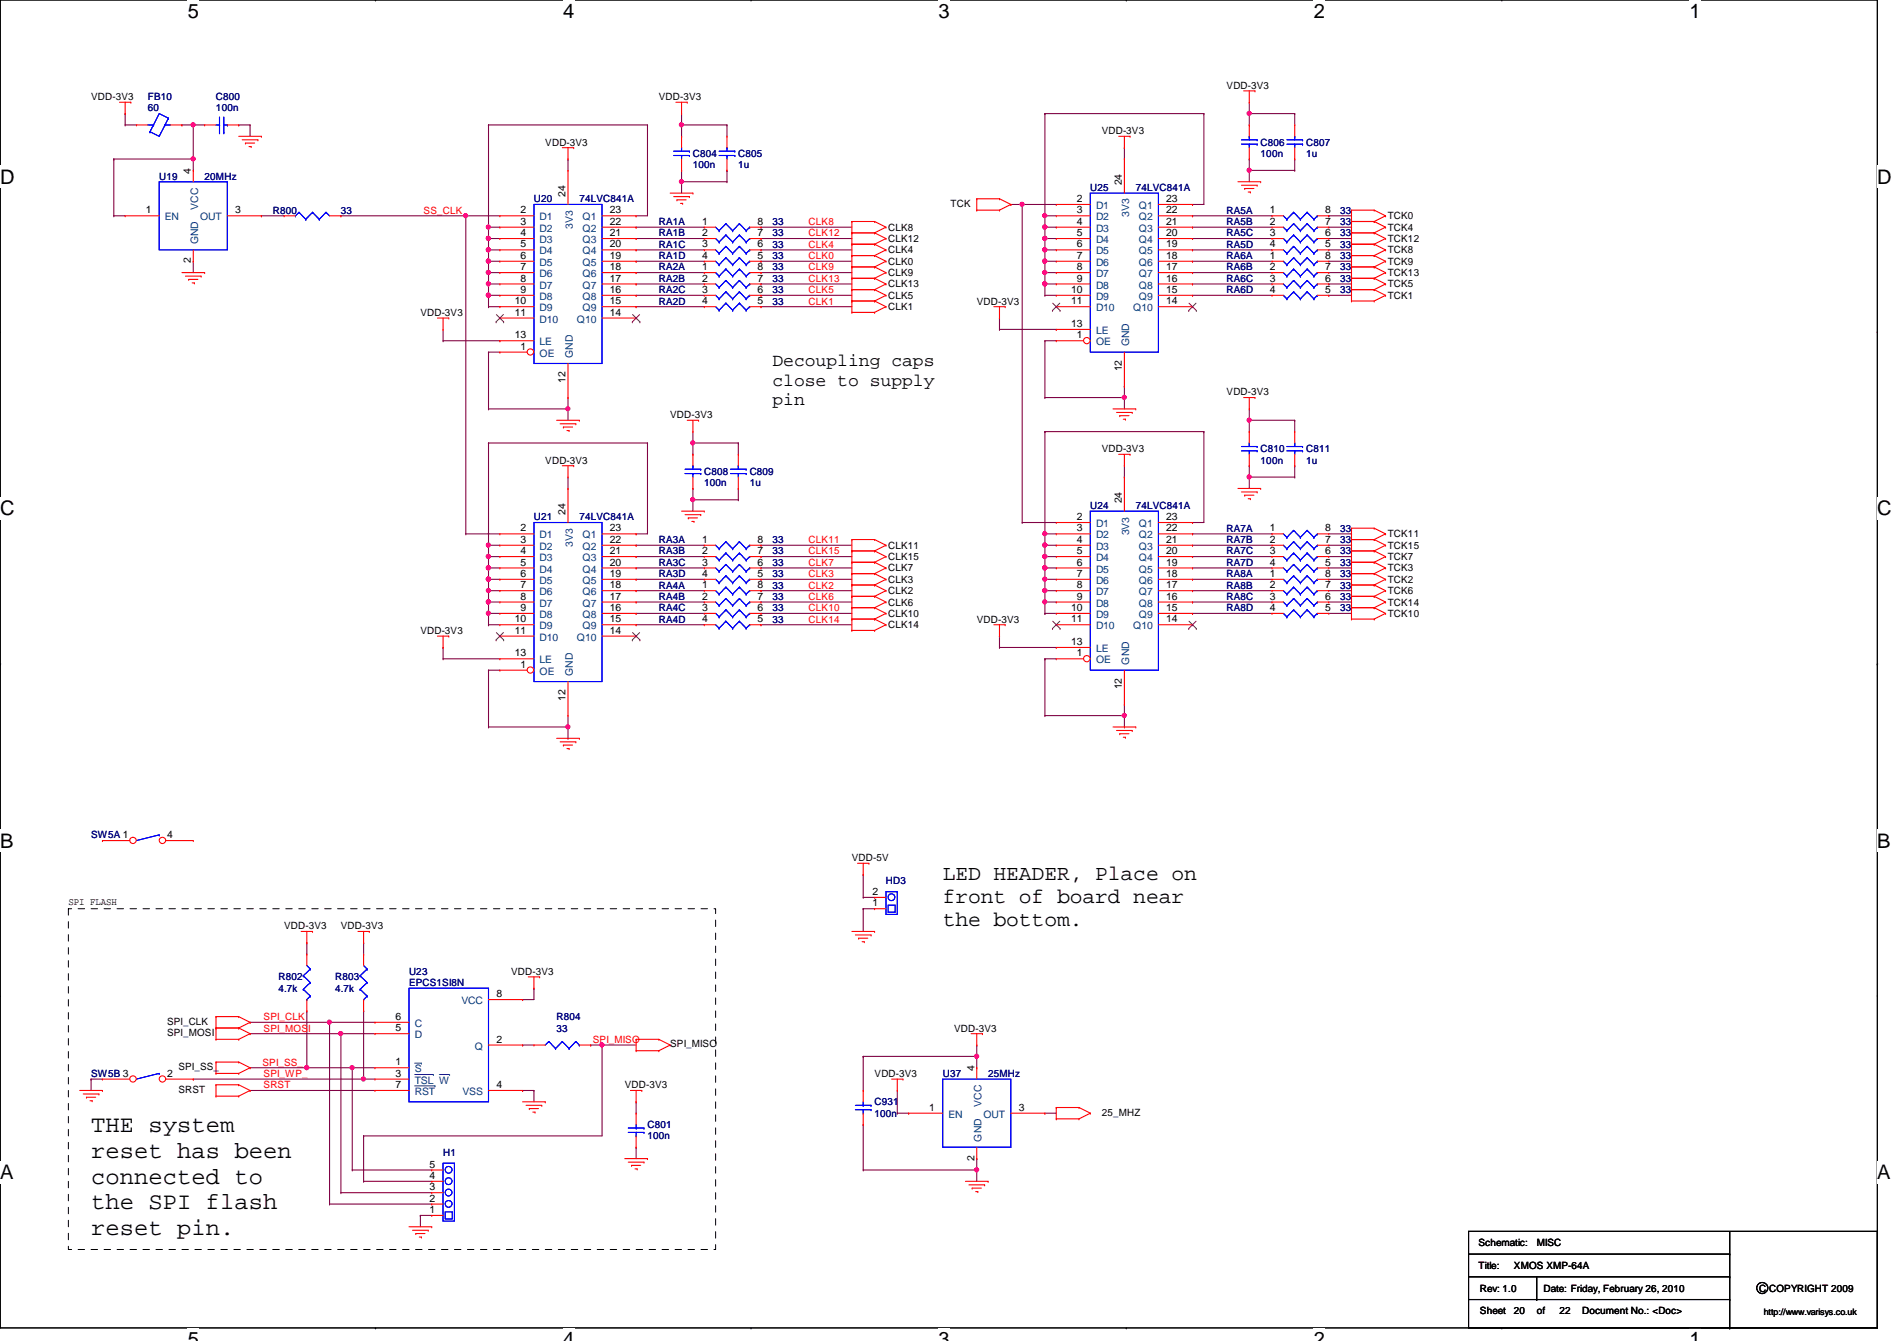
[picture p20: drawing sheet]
<svg xmlns="http://www.w3.org/2000/svg" width="297mm" height="210mm" viewBox="0 0 297 210" stroke-linecap="round" stroke-linejoin="round" font-family="sans-serif">
<defs><g id="words">
<g font-size="3.7">
<text x="14.3" y="177.2">THE system</text>
<text x="14.3" y="181.3">reset has been</text>
<text x="14.3" y="185.3">connected to</text>
<text x="14.3" y="189.3">the SPI flash</text>
<text x="14.3" y="193.3">reset pin.</text>
</g>
<g font-size="3.3">
<text x="147.6" y="137.8">LED HEADER, Place on</text>
<text x="147.6" y="141.4">front of board near</text>
<text x="147.6" y="145">the bottom.</text>
</g>
<g font-size="3.1">
<text x="29.4" y="2.8">5</text>
<text x="88.2" y="2.8">4</text>
<text x="147" y="2.8">3</text>
<text x="205.7" y="2.8">2</text>
<text x="264.5" y="2.8">1</text>
<text x="0" y="28.7">D</text>
<text x="294" y="28.7">D</text>
<text x="0" y="80.7">C</text>
<text x="294" y="80.7">C</text>
<text x="0" y="132.7">B</text>
<text x="294" y="132.7">B</text>
<text x="0" y="184.6">A</text>
<text x="294" y="184.6">A</text>
<text x="29.4" y="210.7">5</text>
<text x="88.2" y="210.7">4</text>
<text x="147" y="210.7">3</text>
<text x="205.7" y="210.7">2</text>
<text x="264.5" y="210.7">1</text>
</g>
<g font-size="2.8">
<text x="120.9" y="57.4">Decoupling caps</text>
<text x="120.9" y="60.4">close to supply</text>
<text x="120.9" y="63.4">pin</text>
</g>
<g font-size="1.6">
<text x="14.3" y="15.7">VDD-3V3</text>
<text x="103.2" y="15.7">VDD-3V3</text>
<text x="192.1" y="13.9">VDD-3V3</text>
<text x="85.4" y="22.8">VDD-3V3</text>
<text x="172.5" y="21">VDD-3V3</text>
<text x="29.9" y="27.2" transform="rotate(-90 29.9 27.2)">4</text>
<text x="175.7" y="29" transform="rotate(-90 175.7 29)">24</text>
<text x="22.8" y="33.4">1</text>
<text x="36.8" y="33.4">3</text>
<text x="81.5" y="33.4">2</text>
<text x="81.5" y="35.2">3</text>
<text x="88.6" y="30.8" transform="rotate(-90 88.6 30.8)">24</text>
<text x="95.5" y="33.4">23</text>
<text x="95.5" y="35.2">22</text>
<text x="109.9" y="35.2">1</text>
<text x="118.6" y="35.2">8</text>
<text x="148.8" y="32.4">TCK</text>
<text x="168.6" y="31.6">2</text>
<text x="168.6" y="33.4">3</text>
<text x="168.6" y="35.2">4</text>
<text x="182.6" y="31.6">23</text>
<text x="182.6" y="33.4">22</text>
<text x="182.6" y="35.2">21</text>
<text x="198.8" y="35.2">2</text>
<text x="198.8" y="33.4">1</text>
<text x="207.5" y="35.2">7</text>
<text x="207.5" y="33.4">8</text>
<text x="217.3" y="34.3">TCK0</text>
<text x="29.9" y="41.2" transform="rotate(-90 29.9 41.2)">2</text>
<text x="81.5" y="37">4</text>
<text x="81.5" y="38.7">5</text>
<text x="81.5" y="40.5">6</text>
<text x="95.5" y="37">21</text>
<text x="95.5" y="38.7">20</text>
<text x="95.5" y="40.5">19</text>
<text x="109.9" y="38.7">3</text>
<text x="109.9" y="37">2</text>
<text x="109.9" y="40.5">4</text>
<text x="118.6" y="38.7">6</text>
<text x="118.6" y="37">7</text>
<text x="118.6" y="40.5">5</text>
<text x="139.1" y="36.1">CLK8</text>
<text x="139.1" y="37.9">CLK12</text>
<text x="139.1" y="39.7">CLK4</text>
<text x="139.1" y="41.4">CLK0</text>
<text x="168.6" y="37">5</text>
<text x="168.6" y="38.7">6</text>
<text x="168.6" y="40.5">7</text>
<text x="182.6" y="37">20</text>
<text x="182.6" y="38.7">19</text>
<text x="182.6" y="40.5">18</text>
<text x="198.8" y="40.5">1</text>
<text x="198.8" y="38.7">4</text>
<text x="198.8" y="37">3</text>
<text x="207.5" y="40.5">8</text>
<text x="207.5" y="38.7">5</text>
<text x="207.5" y="37">6</text>
<text x="217.3" y="41.4">TCK9</text>
<text x="217.3" y="36.1">TCK4</text>
<text x="217.3" y="39.7">TCK8</text>
<text x="217.3" y="37.9">TCK12</text>
<text x="80.6" y="47.6">10</text>
<text x="81.5" y="42.3">7</text>
<text x="81.5" y="44.1">8</text>
<text x="81.5" y="45.8">9</text>
<text x="95.5" y="42.3">18</text>
<text x="95.5" y="44.1">17</text>
<text x="95.5" y="45.8">16</text>
<text x="95.5" y="47.6">15</text>
<text x="109.9" y="47.6">4</text>
<text x="109.9" y="45.8">3</text>
<text x="109.9" y="44.1">2</text>
<text x="109.9" y="42.3">1</text>
<text x="118.6" y="47.6">5</text>
<text x="118.6" y="45.8">6</text>
<text x="118.6" y="44.1">7</text>
<text x="118.6" y="42.3">8</text>
<text x="139.1" y="43.2">CLK9</text>
<text x="139.1" y="45">CLK13</text>
<text x="139.1" y="46.8">CLK5</text>
<text x="152.9" y="47.7">VDD-3V3</text>
<text x="167.7" y="45.8">10</text>
<text x="167.7" y="47.6">11</text>
<text x="168.6" y="42.3">8</text>
<text x="168.6" y="44.1">9</text>
<text x="182.6" y="42.3">17</text>
<text x="182.6" y="44.1">16</text>
<text x="182.6" y="45.8">15</text>
<text x="182.6" y="47.6">14</text>
<text x="198.8" y="45.8">4</text>
<text x="198.8" y="44.1">3</text>
<text x="198.8" y="42.3">2</text>
<text x="207.5" y="45.8">5</text>
<text x="207.5" y="44.1">6</text>
<text x="207.5" y="42.3">7</text>
<text x="217.3" y="46.8">TCK1</text>
<text x="217.3" y="45">TCK5</text>
<text x="217.3" y="43.2">TCK13</text>
<text x="65.8" y="49.4">VDD-3V3</text>
<text x="80.6" y="53">13</text>
<text x="80.6" y="49.4">11</text>
<text x="95.5" y="49.4">14</text>
<text x="139.1" y="48.6">CLK1</text>
<text x="167.7" y="51.2">13</text>
<text x="168.6" y="53">1</text>
<text x="81.5" y="54.7">1</text>
<text x="88.6" y="59.9" transform="rotate(-90 88.6 59.9)">12</text>
<text x="175.7" y="58.1" transform="rotate(-90 175.7 58.1)">12</text>
<text x="104.9" y="65.4">VDD-3V3</text>
<text x="192.1" y="61.9">VDD-3V3</text>
<text x="172.5" y="70.8">VDD-3V3</text>
<text x="85.4" y="72.6">VDD-3V3</text>
<text x="81.5" y="83.2">2</text>
<text x="88.6" y="80.6" transform="rotate(-90 88.6 80.6)">24</text>
<text x="95.5" y="83.2">23</text>
<text x="168.6" y="81.4">2</text>
<text x="168.6" y="83.2">3</text>
<text x="175.7" y="78.8" transform="rotate(-90 175.7 78.8)">24</text>
<text x="182.6" y="81.4">23</text>
<text x="182.6" y="83.2">22</text>
<text x="198.8" y="83.2">1</text>
<text x="207.5" y="83.2">8</text>
<text x="81.5" y="85">3</text>
<text x="81.5" y="86.7">4</text>
<text x="81.5" y="88.5">5</text>
<text x="95.5" y="85">22</text>
<text x="95.5" y="86.7">21</text>
<text x="95.5" y="88.5">20</text>
<text x="109.9" y="86.7">2</text>
<text x="109.9" y="88.5">3</text>
<text x="109.9" y="85">1</text>
<text x="118.6" y="86.7">7</text>
<text x="118.6" y="88.5">6</text>
<text x="118.6" y="85">8</text>
<text x="139.1" y="85.9">CLK11</text>
<text x="139.1" y="87.7">CLK15</text>
<text x="139.1" y="89.5">CLK7</text>
<text x="168.6" y="85">4</text>
<text x="168.6" y="86.7">5</text>
<text x="168.6" y="88.5">6</text>
<text x="182.6" y="85">21</text>
<text x="182.6" y="86.7">20</text>
<text x="182.6" y="88.5">19</text>
<text x="198.8" y="88.5">4</text>
<text x="198.8" y="86.7">3</text>
<text x="198.8" y="85">2</text>
<text x="207.5" y="88.5">5</text>
<text x="207.5" y="86.7">6</text>
<text x="207.5" y="85">7</text>
<text x="217.3" y="89.5">TCK3</text>
<text x="217.3" y="87.7">TCK7</text>
<text x="217.3" y="85.9">TCK15</text>
<text x="217.3" y="84.1">TCK11</text>
<text x="81.5" y="90.3">6</text>
<text x="81.5" y="92.1">7</text>
<text x="81.5" y="93.9">8</text>
<text x="81.5" y="95.6">9</text>
<text x="95.5" y="90.3">19</text>
<text x="95.5" y="92.1">18</text>
<text x="95.5" y="93.9">17</text>
<text x="95.5" y="95.6">16</text>
<text x="109.9" y="90.3">4</text>
<text x="109.9" y="93.9">2</text>
<text x="109.9" y="92.1">1</text>
<text x="109.9" y="95.6">3</text>
<text x="118.6" y="90.3">5</text>
<text x="118.6" y="93.9">7</text>
<text x="118.6" y="92.1">8</text>
<text x="118.6" y="95.6">6</text>
<text x="139.1" y="91.2">CLK3</text>
<text x="139.1" y="93">CLK2</text>
<text x="139.1" y="94.8">CLK6</text>
<text x="167.7" y="95.6">10</text>
<text x="168.6" y="90.3">7</text>
<text x="168.6" y="92.1">8</text>
<text x="168.6" y="93.9">9</text>
<text x="182.6" y="90.3">18</text>
<text x="182.6" y="92.1">17</text>
<text x="182.6" y="93.9">16</text>
<text x="182.6" y="95.6">15</text>
<text x="198.8" y="95.6">4</text>
<text x="198.8" y="92.1">2</text>
<text x="198.8" y="93.9">3</text>
<text x="198.8" y="90.3">1</text>
<text x="207.5" y="95.6">5</text>
<text x="207.5" y="92.1">7</text>
<text x="207.5" y="93.9">6</text>
<text x="207.5" y="90.3">8</text>
<text x="217.3" y="91.2">TCK2</text>
<text x="217.3" y="93">TCK6</text>
<text x="217.3" y="94.8">TCK14</text>
<text x="65.8" y="99.2">VDD-3V3</text>
<text x="80.6" y="97.4">10</text>
<text x="80.6" y="99.2">11</text>
<text x="95.5" y="97.4">15</text>
<text x="95.5" y="99.2">14</text>
<text x="109.9" y="97.4">4</text>
<text x="118.6" y="97.4">5</text>
<text x="139.1" y="98.3">CLK14</text>
<text x="139.1" y="96.6">CLK10</text>
<text x="152.9" y="97.5">VDD-3V3</text>
<text x="167.7" y="101">13</text>
<text x="167.7" y="97.4">11</text>
<text x="182.6" y="97.4">14</text>
<text x="217.3" y="96.6">TCK10</text>
<text x="80.6" y="102.7">13</text>
<text x="81.5" y="104.5">1</text>
<text x="168.6" y="102.7">1</text>
<text x="175.7" y="107.9" transform="rotate(-90 175.7 107.9)">12</text>
<text x="88.6" y="109.7" transform="rotate(-90 88.6 109.7)">12</text>
<text x="26.2" y="131.2">4</text>
<text x="133.4" y="134.8">VDD-5V</text>
<text x="10.7" y="141.7">SPI FLASH</text>
<text x="136.6" y="141.9">1</text>
<text x="136.6" y="140.1">2</text>
<text x="44.5" y="145.5">VDD-3V3</text>
<text x="53.4" y="145.5">VDD-3V3</text>
<text x="80" y="152.6">VDD-3V3</text>
<text x="26.2" y="160.4">SPI_CLK</text>
<text x="61.9" y="161.4">5</text>
<text x="61.9" y="159.6">6</text>
<text x="77.7" y="156.1">8</text>
<text x="149.4" y="161.5">VDD-3V3</text>
<text x="26.2" y="162.2">SPI_MOSI</text>
<text x="27.9" y="167.5">SPI_SS_</text>
<text x="61.9" y="166.8">1</text>
<text x="77.7" y="163.2">2</text>
<text x="104.9" y="164">SPI_MISO</text>
<text x="152.6" y="167.7" transform="rotate(-90 152.6 167.7)">4</text>
<text x="26.2" y="168.5">2</text>
<text x="27.9" y="171.1">SRST</text>
<text x="61.9" y="168.5">3</text>
<text x="61.9" y="170.3">7</text>
<text x="77.7" y="170.3">4</text>
<text x="97.8" y="170.3">VDD-3V3</text>
<text x="136.9" y="168.6">VDD-3V3</text>
<text x="145.5" y="173.9">1</text>
<text x="159.5" y="173.9">3</text>
<text x="172.5" y="174.6">25_MHZ</text>
<text x="67.3" y="184.5">4</text>
<text x="67.3" y="182.8">5</text>
<text x="152.6" y="181.7" transform="rotate(-90 152.6 181.7)">2</text>
<text x="67.3" y="189.9">1</text>
<text x="67.3" y="188.1">2</text>
<text x="67.3" y="186.3">3</text>
<text x="231.5" y="195.1">Schematic:</text>
<text x="240.6" y="195.1">MISC</text>
<text x="231.5" y="198.6">Title:</text>
<text x="231.7" y="202.2">Rev: 1.0</text>
<text x="237.1" y="198.6">XMOS XMP-64A</text>
<text x="241.7" y="202.2">Date: Friday, February 26, 2010</text>
<text x="275.5" y="202.2">C COPYRIGHT 2009</text>
<text x="231.7" y="205.7">Sheet</text>
<text x="237.1" y="205.7">20</text>
<text x="240.6" y="205.7">of</text>
<text x="244.2" y="205.7">22</text>
<text x="247.7" y="205.7">Document No.: &lt;Doc&gt;</text>
</g>
<g font-size="1.6" fill="#000080">
<text x="23.2" y="15.7">FB10</text>
<text x="23.2" y="17.4">60</text>
<text x="33.8" y="15.7">C800</text>
<text x="33.8" y="17.4">100n</text>
<text x="197.4" y="22.8">C806</text>
<text x="204.5" y="22.8">C807</text>
<text x="24.9" y="28.1">U19</text>
<text x="32" y="28.1">20MHz</text>
<text x="108.5" y="24.6">C804</text>
<text x="108.5" y="26.3">100n</text>
<text x="115.6" y="24.6">C805</text>
<text x="115.6" y="26.3">1u</text>
<text x="170.7" y="29.9">U25</text>
<text x="177.8" y="29.9">74LVC841A</text>
<text x="197.4" y="24.6">100n</text>
<text x="204.5" y="24.6">1u</text>
<text x="42.7" y="33.4">R800</text>
<text x="53.4" y="33.4">33</text>
<text x="83.6" y="31.7">U20</text>
<text x="90.7" y="31.7">74LVC841A</text>
<text x="103.2" y="35.2">RA1A</text>
<text x="120.9" y="35.2">33</text>
<text x="192.1" y="35.2">RA5B</text>
<text x="192.1" y="33.4">RA5A</text>
<text x="209.8" y="35.2">33</text>
<text x="209.8" y="33.4">33</text>
<text x="103.2" y="38.8">RA1C</text>
<text x="103.2" y="37">RA1B</text>
<text x="103.2" y="40.6">RA1D</text>
<text x="120.9" y="38.8">33</text>
<text x="120.9" y="37">33</text>
<text x="120.9" y="40.6">33</text>
<text x="192.1" y="40.6">RA6A</text>
<text x="192.1" y="38.8">RA5D</text>
<text x="192.1" y="37">RA5C</text>
<text x="209.8" y="40.6">33</text>
<text x="209.8" y="38.8">33</text>
<text x="209.8" y="37">33</text>
<text x="103.2" y="47.7">RA2D</text>
<text x="103.2" y="45.9">RA2C</text>
<text x="103.2" y="44.1">RA2B</text>
<text x="103.2" y="42.3">RA2A</text>
<text x="120.9" y="47.7">33</text>
<text x="120.9" y="45.9">33</text>
<text x="120.9" y="44.1">33</text>
<text x="120.9" y="42.3">33</text>
<text x="192.1" y="45.9">RA6D</text>
<text x="192.1" y="44.1">RA6C</text>
<text x="192.1" y="42.3">RA6B</text>
<text x="209.8" y="42.3">33</text>
<text x="209.8" y="45.9">33</text>
<text x="209.8" y="44.1">33</text>
<text x="197.4" y="70.8">C810</text>
<text x="204.5" y="70.8">C811</text>
<text x="110.3" y="74.3">C808</text>
<text x="110.3" y="76.1">100n</text>
<text x="117.4" y="74.3">C809</text>
<text x="117.4" y="76.1">1u</text>
<text x="197.4" y="72.6">100n</text>
<text x="204.5" y="72.6">1u</text>
<text x="83.6" y="81.4">U21</text>
<text x="90.7" y="81.4">74LVC841A</text>
<text x="170.7" y="79.7">U24</text>
<text x="177.8" y="79.7">74LVC841A</text>
<text x="192.1" y="83.2">RA7A</text>
<text x="209.8" y="83.2">33</text>
<text x="103.2" y="86.8">RA3B</text>
<text x="103.2" y="88.6">RA3C</text>
<text x="103.2" y="85">RA3A</text>
<text x="120.9" y="86.8">33</text>
<text x="120.9" y="88.6">33</text>
<text x="120.9" y="85">33</text>
<text x="192.1" y="88.6">RA7D</text>
<text x="192.1" y="86.8">RA7C</text>
<text x="192.1" y="85">RA7B</text>
<text x="209.8" y="85">33</text>
<text x="209.8" y="88.6">33</text>
<text x="209.8" y="86.8">33</text>
<text x="103.2" y="90.3">RA3D</text>
<text x="103.2" y="93.9">RA4B</text>
<text x="103.2" y="92.1">RA4A</text>
<text x="103.2" y="95.7">RA4C</text>
<text x="120.9" y="90.3">33</text>
<text x="120.9" y="93.9">33</text>
<text x="120.9" y="92.1">33</text>
<text x="120.9" y="95.7">33</text>
<text x="192.1" y="95.7">RA8D</text>
<text x="192.1" y="92.1">RA8B</text>
<text x="192.1" y="93.9">RA8C</text>
<text x="192.1" y="90.3">RA8A</text>
<text x="209.8" y="92.1">33</text>
<text x="209.8" y="90.3">33</text>
<text x="209.8" y="95.7">33</text>
<text x="209.8" y="93.9">33</text>
<text x="103.2" y="97.5">RA4D</text>
<text x="120.9" y="97.5">33</text>
<text x="14.3" y="131.2">SW5A 1</text>
<text x="138.7" y="138.3">HD3</text>
<text x="43.6" y="153.5">R802</text>
<text x="43.6" y="155.2">4.7k</text>
<text x="52.5" y="153.5">R803</text>
<text x="52.5" y="155.2">4.7k</text>
<text x="64" y="152.6">U23</text>
<text x="64" y="154.3">EPCS1SI8N</text>
<text x="87.2" y="159.7">R804</text>
<text x="87.2" y="161.5">33</text>
<text x="14.3" y="168.6">SW5B 3</text>
<text x="136.9" y="173">C931</text>
<text x="147.6" y="168.6">U37</text>
<text x="154.7" y="168.6">25MHz</text>
<text x="101.4" y="176.6">C801</text>
<text x="101.4" y="178.4">100n</text>
<text x="136.9" y="174.8">100n</text>
<text x="69.4" y="181">H1</text>
</g>
<g font-size="1.6" fill="#004080">
<text x="25.8" y="34.5">EN</text>
<text x="31" y="32.8" transform="rotate(-90 31 32.8)">VCC</text>
<text x="31.3" y="34.5">OUT</text>
<text x="84.5" y="34.5">D1</text>
<text x="89.7" y="35.8" transform="rotate(-90 89.7 35.8)">3V3</text>
<text x="91.2" y="34.5">Q1</text>
<text x="171.6" y="32.7">D1</text>
<text x="171.6" y="34.5">D2</text>
<text x="176.8" y="34" transform="rotate(-90 176.8 34)">3V3</text>
<text x="178.3" y="32.7">Q1</text>
<text x="178.3" y="34.5">Q2</text>
<text x="31" y="38.2" transform="rotate(-90 31 38.2)">GND</text>
<text x="84.5" y="36.3">D2</text>
<text x="84.5" y="38.1">D3</text>
<text x="84.5" y="39.8">D4</text>
<text x="84.5" y="41.6">D5</text>
<text x="91.2" y="36.3">Q2</text>
<text x="91.2" y="38.1">Q3</text>
<text x="91.2" y="39.8">Q4</text>
<text x="91.2" y="41.6">Q5</text>
<text x="171.6" y="36.3">D3</text>
<text x="171.6" y="38.1">D4</text>
<text x="171.6" y="39.8">D5</text>
<text x="171.6" y="41.6">D6</text>
<text x="178.3" y="36.3">Q3</text>
<text x="178.3" y="38.1">Q4</text>
<text x="178.3" y="39.8">Q5</text>
<text x="178.3" y="41.6">Q6</text>
<text x="84.5" y="43.4">D6</text>
<text x="84.5" y="45.2">D7</text>
<text x="84.5" y="46.9">D8</text>
<text x="91.2" y="43.4">Q6</text>
<text x="91.2" y="45.2">Q7</text>
<text x="91.2" y="46.9">Q8</text>
<text x="171.6" y="43.4">D7</text>
<text x="171.6" y="45.2">D8</text>
<text x="171.6" y="46.9">D9</text>
<text x="178.3" y="43.4">Q7</text>
<text x="178.3" y="45.2">Q8</text>
<text x="178.3" y="46.9">Q9</text>
<text x="84.5" y="48.7">D9</text>
<text x="84.5" y="50.5">D10</text>
<text x="90.3" y="50.5">Q10</text>
<text x="91.2" y="48.7">Q9</text>
<text x="171.6" y="52.3">LE</text>
<text x="171.6" y="48.7">D10</text>
<text x="177.5" y="48.7">Q10</text>
<text x="84.5" y="54.1">LE</text>
<text x="84.5" y="55.8">OE</text>
<text x="89.7" y="56" transform="rotate(-90 89.7 56)">GND</text>
<text x="171.6" y="54.1">OE</text>
<text x="176.8" y="54.2" transform="rotate(-90 176.8 54.2)">GND</text>
<text x="171.6" y="82.5">D1</text>
<text x="176.8" y="83.8" transform="rotate(-90 176.8 83.8)">3V3</text>
<text x="178.3" y="82.5">Q1</text>
<text x="84.5" y="84.3">D1</text>
<text x="84.5" y="86.1">D2</text>
<text x="84.5" y="87.8">D3</text>
<text x="84.5" y="89.6">D4</text>
<text x="89.7" y="85.6" transform="rotate(-90 89.7 85.6)">3V3</text>
<text x="91.2" y="84.3">Q1</text>
<text x="91.2" y="86.1">Q2</text>
<text x="91.2" y="87.8">Q3</text>
<text x="91.2" y="89.6">Q4</text>
<text x="171.6" y="84.3">D2</text>
<text x="171.6" y="86.1">D3</text>
<text x="171.6" y="87.8">D4</text>
<text x="171.6" y="89.6">D5</text>
<text x="178.3" y="84.3">Q2</text>
<text x="178.3" y="86.1">Q3</text>
<text x="178.3" y="87.8">Q4</text>
<text x="178.3" y="89.6">Q5</text>
<text x="84.5" y="91.4">D5</text>
<text x="84.5" y="93.2">D6</text>
<text x="84.5" y="95">D7</text>
<text x="91.2" y="91.4">Q5</text>
<text x="91.2" y="93.2">Q6</text>
<text x="91.2" y="95">Q7</text>
<text x="171.6" y="91.4">D6</text>
<text x="171.6" y="93.2">D7</text>
<text x="171.6" y="95">D8</text>
<text x="178.3" y="91.4">Q6</text>
<text x="178.3" y="93.2">Q7</text>
<text x="178.3" y="95">Q8</text>
<text x="84.5" y="96.7">D8</text>
<text x="84.5" y="98.5">D9</text>
<text x="84.5" y="100.3">D10</text>
<text x="90.3" y="100.3">Q10</text>
<text x="91.2" y="96.7">Q8</text>
<text x="91.2" y="98.5">Q9</text>
<text x="171.6" y="96.7">D9</text>
<text x="171.6" y="98.5">D10</text>
<text x="177.5" y="98.5">Q10</text>
<text x="178.3" y="96.7">Q9</text>
<text x="84.5" y="103.8">LE</text>
<text x="84.5" y="105.6">OE</text>
<text x="89.7" y="105.8" transform="rotate(-90 89.7 105.8)">GND</text>
<text x="171.6" y="102.1">LE</text>
<text x="171.6" y="103.8">OE</text>
<text x="176.8" y="104" transform="rotate(-90 176.8 104)">GND</text>
<text x="64.9" y="160.7">C</text>
<text x="72.3" y="157.2">VCC</text>
<text x="64.9" y="167.9">S</text>
<text x="64.9" y="162.5">D</text>
<text x="74.3" y="164.3">Q</text>
<text x="64.9" y="169.6">TSL W</text>
<text x="64.9" y="171.4">RST</text>
<text x="72.4" y="171.4">VSS</text>
<text x="153.7" y="173.3" transform="rotate(-90 153.7 173.3)">VCC</text>
<text x="148.5" y="175">EN</text>
<text x="153.7" y="178.7" transform="rotate(-90 153.7 178.7)">GND</text>
<text x="154" y="175">OUT</text>
</g>
<g font-size="1.6" fill="#f00">
<text x="66.3" y="33.4">SS_CLK</text>
<text x="126.6" y="35.2">CLK8</text>
<text x="126.6" y="37">CLK12</text>
<text x="126.6" y="38.8">CLK4</text>
<text x="126.6" y="40.6">CLK0</text>
<text x="126.6" y="42.3">CLK9</text>
<text x="126.6" y="44.1">CLK13</text>
<text x="126.6" y="45.9">CLK5</text>
<text x="126.6" y="47.7">CLK1</text>
<text x="126.6" y="85">CLK11</text>
<text x="126.6" y="86.8">CLK15</text>
<text x="126.6" y="88.6">CLK7</text>
<text x="126.6" y="90.3">CLK3</text>
<text x="126.6" y="95.7">CLK10</text>
<text x="126.6" y="92.1">CLK2</text>
<text x="126.6" y="93.9">CLK6</text>
<text x="126.6" y="97.5">CLK14</text>
<text x="41.3" y="159.7">SPI_CLK</text>
<text x="41.3" y="161.5">SPI_MOSI</text>
<text x="41.1" y="166.8">SPI_SS_</text>
<text x="92.8" y="163.2">SPI_MISO</text>
<text x="41.3" y="170.3">SRST</text>
<text x="41.3" y="168.6">SPI_WP_</text>
</g>
<text font-size="1.4" x="276.2" y="205.8">http://www.varisys.co.uk</text>
</g></defs>
<path d="M0 0h294v207.9h-294z" fill="none" stroke="#000" stroke-width=".17"/>
<g fill="#fff">
<path d="M29.4 0h1.8v3.5h-1.8z"/>
<path d="M29.4 207.9h1.8v2h-1.8z"/>
</g>
<path d="M58.8 0h.1M58.8 207.9h.1" fill="none" stroke="#000" stroke-width=".17"/>
<g fill="#fff">
<path d="M88.2 0h1.7v3.5h-1.7z"/>
<path d="M88.2 207.9h1.7v2h-1.7z"/>
</g>
<path d="M117.6 0h.1M117.6 207.9h.1" fill="none" stroke="#000" stroke-width=".17"/>
<g fill="#fff">
<path d="M147 0h1.7v3.5h-1.7z"/>
<path d="M147 207.9h1.7v2h-1.7z"/>
</g>
<path d="M176.4 0h.1M176.4 207.9h.1" fill="none" stroke="#000" stroke-width=".17"/>
<g fill="#fff">
<path d="M205.7 0h1.8v3.5h-1.8z"/>
<path d="M205.7 207.9h1.8v2h-1.8z"/>
</g>
<path d="M235.2 0h.1M235.2 207.9h.1" fill="none" stroke="#000" stroke-width=".17"/>
<g fill="#fff">
<path d="M264.5 0h1.8v3.5h-1.8z"/>
<path d="M264.5 207.9h1.8v2h-1.8z"/>
<path d="M0 26h2.3v3.4h-2.3z"/>
<path d="M294 26h2.2v3.4h-2.2z"/>
<path d="M0 77.9h2.3v3.5h-2.3z"/>
<path d="M294 77.9h2.2v3.5h-2.2z"/>
</g>
<path d="M0 51.9h.1M294 51.9h.1" fill="none" stroke="#000" stroke-width=".17"/>
<g fill="#fff">
<path d="M0 129.9h2.1v3.4h-2.1z"/>
<path d="M294 129.9h2v3.4h-2z"/>
</g>
<path d="M0 103.9h.1M294 103.9h.1" fill="none" stroke="#000" stroke-width=".17"/>
<path d="M0 103.9h.1M294 103.9h.1" fill="none" stroke="#000" stroke-width=".16"/>
<g fill="#fff">
<path d="M0 181.8h2.1v3.5h-2.1z"/>
<path d="M294 181.8h2v3.5h-2z"/>
</g>
<path d="M0 155.9h.1M294 155.9h.1" fill="none" stroke="#000" stroke-width=".17"/>
<path d="M10.7 142.2h101.4v53.4h-101.4z" fill="none" stroke="#000" stroke-width=".16" stroke-dasharray="1 1 1 1 1 1 1 1"/>
<path d="M30.3 19.6h.1M30.3 19.6v7.1M30.3 19.6h1.7M17.8 24.9h.1M17.8 33.8h.1M17.8 24.9v8.9M17.8 33.8h1.8M17.8 24.9h12.5M30.3 24.9h.1M40.9 33.8h.1M40.9 33.8h3.6" fill="none" stroke="#800040" stroke-width=".17"/>
<circle cx="30.2" cy="24.9" r=".32" fill="#f0f"/>
<circle cx="30.2" cy="24.9" r=".32" fill="none" stroke="#f0f" stroke-width=".17"/>
<circle cx="30.2" cy="19.5" r=".32" fill="#f0f"/>
<circle cx="30.2" cy="19.5" r=".32" fill="none" stroke="#f0f" stroke-width=".17"/>
<g fill="none" stroke="#800040" stroke-width=".17">
<path d="M19.6 19.6h.1M19.6 17.8h.1M19.6 19.6h1.8M19.6 17.8v1.8M28.5 19.6h.1M28.5 19.6h1.8M37.4 19.6h.1M37.4 19.6h1.8M39.2 19.6h.1M39.2 19.6v1.7M30.3 40.9h.1M30.3 40.9v1.8"/>
<path d="M48 158.2h.1M48 158.2v8.9M56.9 168.9h.1M56.9 168.9h1.8"/>
</g>
<circle cx="56.9" cy="168.9" r=".32" fill="#f0f"/>
<circle cx="56.9" cy="168.9" r=".32" fill="none" stroke="#f0f" stroke-width=".17"/>
<path d="M48 147.6h.1M48 147.6v1.8M56.9 158.2h.1M56.9 158.2v10.7M14.3 168.9h.1M14.3 168.9h1.7M14.3 168.9v1.8M39.2 167.1h.1M39.2 167.1h8.8" fill="none" stroke="#800040" stroke-width=".17"/>
<circle cx="48" cy="167.1" r=".32" fill="#f0f"/>
<circle cx="48" cy="167.1" r=".32" fill="none" stroke="#f0f" stroke-width=".17"/>
<g fill="none" stroke="#800040" stroke-width=".17">
<path d="M56.9 147.6h.1M56.9 147.6v1.8M81.8 156.5h.1M83.6 154.7h.1M83.6 154.7v1.8h-1.8M39.2 170.7h.1M39.2 160h.1M39.2 170.7h19.5M39.2 160h12.4M51.6 160h.1M51.6 160v28.5M81.8 170.7h.1"/>
<path d="M81.8 163.6h.1M81.8 170.7h1.8M81.8 163.6h1.8M83.6 170.7h.1M83.6 170.7v1.8M94.3 163.6h.1M94.3 163.6h5.3M99.6 179.6h.1M99.6 172.5h.1M99.6 172.5v1.7M99.6 179.6v1.8M51.6 188.5h.1"/>
<path d="M51.6 188.5h16M65.8 190.2h.1M65.8 190.2v1.8M65.8 190.2h1.8"/>
</g>
<circle cx="51.6" cy="160" r=".32" fill="#f0f"/>
<circle cx="51.6" cy="160" r=".32" fill="none" stroke="#f0f" stroke-width=".17"/>
<path d="M39.2 161.8h.1M39.2 161.8h14.2M53.4 186.7h.1M53.4 186.7h14.2" fill="none" stroke="#800040" stroke-width=".17"/>
<circle cx="53.4" cy="161.8" r=".32" fill="#f0f"/>
<circle cx="53.4" cy="161.8" r=".32" fill="none" stroke="#f0f" stroke-width=".17"/>
<path d="M53.4 161.8h.1M53.4 161.8v24.9M55.2 167.1h.1M55.2 167.1v16M56.9 177.8h.1M56.9 177.8h37.4M56.9 177.8v7.1M55.2 183.1h.1M55.2 183.1h12.4M56.9 184.9h.1M56.9 184.9h10.7" fill="none" stroke="#800040" stroke-width=".17"/>
<circle cx="55.1" cy="167.1" r=".32" fill="#f0f"/>
<circle cx="55.1" cy="167.1" r=".32" fill="none" stroke="#f0f" stroke-width=".17"/>
<path d="M55.2 167.1h.1M55.2 167.1h3.5M94.3 163.6h.1M94.3 163.6v14.2" fill="none" stroke="#800040" stroke-width=".17"/>
<circle cx="94.2" cy="163.5" r=".32" fill="#f0f"/>
<circle cx="94.2" cy="163.5" r=".32" fill="none" stroke="#f0f" stroke-width=".17"/>
<path d="M88.9 24.9h.1M88.9 24.9v1.8M88.9 64h.1M88.9 64v1.8M51.6 160h.1M51.6 160h7.1M53.4 161.8h.1M53.4 161.8h5.3" fill="none" stroke="#800040" stroke-width=".17"/>
<circle cx="88.9" cy="64" r=".32" fill="#f0f"/>
<circle cx="88.9" cy="64" r=".32" fill="none" stroke="#f0f" stroke-width=".17"/>
<path d="M76.5 46.2h.1M76.5 46.2h1.8M88.9 76.5h.1M88.9 74.7v1.8M88.9 113.8h.1M88.9 112v1.8" fill="none" stroke="#800040" stroke-width=".17"/>
<circle cx="76.5" cy="46.2" r=".32" fill="#f0f"/>
<circle cx="76.5" cy="46.2" r=".32" fill="none" stroke="#f0f" stroke-width=".17"/>
<path d="M76.5 19.6h.1M76.5 19.6h24.9M101.4 19.6h.1M101.4 19.6v14.2h-1.8M76.5 35.6h.1M76.5 37.3h.1M76.5 35.6h1.8M76.5 37.3h1.8M76.5 35.6v1.7M99.6 33.8h.1" fill="none" stroke="#800040" stroke-width=".17"/>
<circle cx="76.5" cy="37.3" r=".32" fill="#f0f"/>
<circle cx="76.5" cy="37.3" r=".32" fill="none" stroke="#f0f" stroke-width=".17"/>
<circle cx="76.5" cy="35.5" r=".32" fill="#f0f"/>
<circle cx="76.5" cy="35.5" r=".32" fill="none" stroke="#f0f" stroke-width=".17"/>
<path d="M76.5 39.1h.1M76.5 39.1h1.8M76.5 40.9h.1M76.5 40.9h1.8" fill="none" stroke="#800040" stroke-width=".17"/>
<circle cx="76.5" cy="40.9" r=".32" fill="#f0f"/>
<circle cx="76.5" cy="40.9" r=".32" fill="none" stroke="#f0f" stroke-width=".17"/>
<path d="M76.5 19.6h.1M76.5 19.6v16M76.5 39.1h.1M76.5 39.1v1.8M76.5 42.7h.1M76.5 44.4h.1M76.5 42.7h1.8M76.5 44.4h1.8" fill="none" stroke="#800040" stroke-width=".17"/>
<circle cx="76.5" cy="40.9" r=".32" fill="#f0f"/>
<circle cx="76.5" cy="40.9" r=".32" fill="none" stroke="#f0f" stroke-width=".17"/>
<circle cx="76.5" cy="39.1" r=".32" fill="#f0f"/>
<circle cx="76.5" cy="39.1" r=".32" fill="none" stroke="#f0f" stroke-width=".17"/>
<path d="M76.5 40.9h.1M76.5 40.9v1.8" fill="none" stroke="#800040" stroke-width=".17"/>
<circle cx="76.5" cy="42.6" r=".32" fill="#f0f"/>
<circle cx="76.5" cy="42.6" r=".32" fill="none" stroke="#f0f" stroke-width=".17"/>
<path d="M76.5 37.3h.1M76.5 37.3v1.8" fill="none" stroke="#800040" stroke-width=".17"/>
<circle cx="76.5" cy="39.1" r=".32" fill="#f0f"/>
<circle cx="76.5" cy="39.1" r=".32" fill="none" stroke="#f0f" stroke-width=".17"/>
<circle cx="76.5" cy="37.3" r=".32" fill="#f0f"/>
<circle cx="76.5" cy="37.3" r=".32" fill="none" stroke="#f0f" stroke-width=".17"/>
<path d="M76.5 44.4h.1M76.5 44.4v1.8" fill="none" stroke="#800040" stroke-width=".17"/>
<circle cx="76.5" cy="46.2" r=".32" fill="#f0f"/>
<circle cx="76.5" cy="46.2" r=".32" fill="none" stroke="#f0f" stroke-width=".17"/>
<path d="M76.5 42.7h.1M76.5 42.7v1.7" fill="none" stroke="#800040" stroke-width=".17"/>
<circle cx="76.5" cy="44.4" r=".32" fill="#f0f"/>
<circle cx="76.5" cy="44.4" r=".32" fill="none" stroke="#f0f" stroke-width=".17"/>
<circle cx="76.5" cy="42.6" r=".32" fill="#f0f"/>
<circle cx="76.5" cy="42.6" r=".32" fill="none" stroke="#f0f" stroke-width=".17"/>
<g fill="none" stroke="#800040" stroke-width=".17">
<path d="M72.9 33.8h.1M72.9 33.8h5.4M99.6 37.3h.1M99.6 39.1h.1M99.6 37.3h10.7M99.6 39.1h10.7M76.5 46.2h.1M76.5 48h.1M76.5 46.2v1.8M76.5 48h1.8M99.6 40.9h.1M99.6 42.7h.1"/>
<path d="M99.6 44.4h.1M99.6 46.2h.1M99.6 48h.1M99.6 48h10.7M99.6 40.9h10.7M99.6 42.7h10.7M99.6 44.4h10.7M99.6 46.2h10.7"/>
</g>
<circle cx="72.9" cy="33.8" r=".32" fill="#f0f"/>
<circle cx="72.9" cy="33.8" r=".32" fill="none" stroke="#f0f" stroke-width=".17"/>
<g fill="none" stroke="#800040" stroke-width=".17">
<path d="M53.4 33.8h.1M53.4 33.8h19.5M72.9 33.8h.1M72.9 33.8v49.8M72.9 83.6h.1M72.9 83.6h5.4M76.5 96h.1M76.5 96h1.8M99.6 85.3h.1M99.6 87.1h.1M99.6 88.9h.1M99.6 90.7h.1"/>
<path d="M99.6 92.5h.1M99.6 94.2h.1M99.6 96h.1M99.6 97.8h.1M99.6 85.3h10.7M99.6 87.1h10.7M99.6 88.9h10.7M99.6 90.7h10.7M99.6 92.5h10.7M99.6 94.2h10.7M99.6 96h10.7M99.6 97.8h10.7"/>
</g>
<circle cx="76.5" cy="96" r=".32" fill="#f0f"/>
<circle cx="76.5" cy="96" r=".32" fill="none" stroke="#f0f" stroke-width=".17"/>
<path d="M76.5 69.3h.1M76.5 69.3h24.9M101.4 69.3h.1M101.4 69.3v14.3h-1.8M76.5 85.3h.1M76.5 87.1h.1M76.5 85.3h1.8M76.5 87.1h1.8M76.5 85.3v1.8M99.6 83.6h.1" fill="none" stroke="#800040" stroke-width=".17"/>
<circle cx="76.5" cy="85.3" r=".32" fill="#f0f"/>
<circle cx="76.5" cy="85.3" r=".32" fill="none" stroke="#f0f" stroke-width=".17"/>
<circle cx="76.5" cy="87.1" r=".32" fill="#f0f"/>
<circle cx="76.5" cy="87.1" r=".32" fill="none" stroke="#f0f" stroke-width=".17"/>
<path d="M76.5 88.9h.1M76.5 90.7h.1M76.5 88.9h1.8M76.5 90.7h1.8" fill="none" stroke="#800040" stroke-width=".17"/>
<circle cx="76.5" cy="90.7" r=".32" fill="#f0f"/>
<circle cx="76.5" cy="90.7" r=".32" fill="none" stroke="#f0f" stroke-width=".17"/>
<path d="M76.5 69.3h.1M76.5 69.3v16M76.5 92.5h.1M76.5 94.2h.1M76.5 90.7h.1M76.5 92.5h1.8M76.5 94.2h1.8M76.5 88.9v1.8" fill="none" stroke="#800040" stroke-width=".17"/>
<circle cx="76.5" cy="88.9" r=".32" fill="#f0f"/>
<circle cx="76.5" cy="88.9" r=".32" fill="none" stroke="#f0f" stroke-width=".17"/>
<circle cx="76.5" cy="90.7" r=".32" fill="#f0f"/>
<circle cx="76.5" cy="90.7" r=".32" fill="none" stroke="#f0f" stroke-width=".17"/>
<path d="M76.5 92.5h.1M76.5 90.7v1.8" fill="none" stroke="#800040" stroke-width=".17"/>
<circle cx="76.5" cy="90.7" r=".32" fill="#f0f"/>
<circle cx="76.5" cy="90.7" r=".32" fill="none" stroke="#f0f" stroke-width=".17"/>
<path d="M76.5 88.9h.1M76.5 87.1v1.8" fill="none" stroke="#800040" stroke-width=".17"/>
<circle cx="76.5" cy="87.1" r=".32" fill="#f0f"/>
<circle cx="76.5" cy="87.1" r=".32" fill="none" stroke="#f0f" stroke-width=".17"/>
<circle cx="76.5" cy="88.9" r=".32" fill="#f0f"/>
<circle cx="76.5" cy="88.9" r=".32" fill="none" stroke="#f0f" stroke-width=".17"/>
<path d="M76.5 96h.1M76.5 94.2v1.8" fill="none" stroke="#800040" stroke-width=".17"/>
<circle cx="76.5" cy="94.2" r=".32" fill="#f0f"/>
<circle cx="76.5" cy="94.2" r=".32" fill="none" stroke="#f0f" stroke-width=".17"/>
<path d="M76.5 94.2h.1M76.5 92.5v1.7" fill="none" stroke="#800040" stroke-width=".17"/>
<circle cx="76.5" cy="92.4" r=".32" fill="#f0f"/>
<circle cx="76.5" cy="92.4" r=".32" fill="none" stroke="#f0f" stroke-width=".17"/>
<circle cx="76.5" cy="94.2" r=".32" fill="#f0f"/>
<circle cx="76.5" cy="94.2" r=".32" fill="none" stroke="#f0f" stroke-width=".17"/>
<g fill="none" stroke="#800040" stroke-width=".17">
<path d="M69.4 53.3h.1M69.4 51.6v1.7M69.4 53.3h8.9M76.5 55.1h.1M76.5 55.1v8.9M76.5 55.1h1.8M78.3 53.3h.1M76.5 64h.1M76.5 64h12.4M88.9 64h.1M88.9 62.2h.1M88.9 62.2v1.8"/>
<path d="M76.5 97.8h.1M76.5 96v1.8M76.5 97.8h1.8M76.5 104.9h.1M76.5 113.8h.1M76.5 104.9v8.9M76.5 104.9h1.8M76.5 113.8h12.4"/>
</g>
<circle cx="88.9" cy="113.8" r=".32" fill="#f0f"/>
<circle cx="88.9" cy="113.8" r=".32" fill="none" stroke="#f0f" stroke-width=".17"/>
<path d="M69.4 101.3h.1M69.4 103.1h.1M69.4 101.3v1.8M69.4 103.1h8.9M88.9 115.6h.1M88.9 113.8v1.8M30.3 168.9h.1M30.3 168.9h26.6M48 167.1h.1M48 167.1h7.2" fill="none" stroke="#800040" stroke-width=".17"/>
<circle cx="48" cy="167.1" r=".32" fill="#f0f"/>
<circle cx="48" cy="167.1" r=".32" fill="none" stroke="#f0f" stroke-width=".17"/>
<path d="M160.1 32h.1M160.1 32h5.3M92.5 163.6h.1M92.5 163.6h1.8" fill="none" stroke="#800040" stroke-width=".17"/>
<circle cx="160" cy="32" r=".32" fill="#f0f"/>
<circle cx="160" cy="32" r=".32" fill="none" stroke="#f0f" stroke-width=".17"/>
<g fill="none" stroke="#800040" stroke-width=".17">
<path d="M158.3 32h.1M158.3 32h1.8M160.1 32h.1M160.1 32v49.8M160.1 81.8h.1M160.1 81.8h5.3M163.6 94.2h.1M163.6 94.2h1.8M186.7 83.6h.1M186.7 85.3h.1M186.7 87.1h.1M186.7 88.9h.1"/>
<path d="M186.7 90.7h.1M186.7 92.5h.1M186.7 94.2h.1M186.7 96h.1M186.7 83.6h12.5M186.7 85.3h12.5M186.7 87.1h12.5M186.7 88.9h12.5M186.7 90.7h12.5M186.7 92.5h12.5M186.7 94.2h12.5M186.7 96h12.5"/>
</g>
<circle cx="163.6" cy="94.2" r=".32" fill="#f0f"/>
<circle cx="163.6" cy="94.2" r=".32" fill="none" stroke="#f0f" stroke-width=".17"/>
<path d="M163.6 67.6h.1M163.6 67.6h24.9M188.5 67.6h.1M188.5 67.6v14.2h-1.8M163.6 83.6h.1M163.6 85.3h.1M163.6 83.6h1.8M163.6 85.3h1.8M163.6 83.6v1.7M186.7 81.8h.1" fill="none" stroke="#800040" stroke-width=".17"/>
<circle cx="163.6" cy="83.5" r=".32" fill="#f0f"/>
<circle cx="163.6" cy="83.5" r=".32" fill="none" stroke="#f0f" stroke-width=".17"/>
<circle cx="163.6" cy="85.3" r=".32" fill="#f0f"/>
<circle cx="163.6" cy="85.3" r=".32" fill="none" stroke="#f0f" stroke-width=".17"/>
<path d="M163.6 87.1h.1M163.6 88.9h.1M163.6 87.1h1.8M163.6 88.9h1.8" fill="none" stroke="#800040" stroke-width=".17"/>
<circle cx="163.6" cy="88.9" r=".32" fill="#f0f"/>
<circle cx="163.6" cy="88.9" r=".32" fill="none" stroke="#f0f" stroke-width=".17"/>
<path d="M163.6 67.6h.1M163.6 67.6v16M163.6 90.7h.1M163.6 92.5h.1M163.6 88.9h.1M163.6 90.7h1.8M163.6 92.5h1.8M163.6 87.1v1.8" fill="none" stroke="#800040" stroke-width=".17"/>
<circle cx="163.6" cy="87.1" r=".32" fill="#f0f"/>
<circle cx="163.6" cy="87.1" r=".32" fill="none" stroke="#f0f" stroke-width=".17"/>
<circle cx="163.6" cy="88.9" r=".32" fill="#f0f"/>
<circle cx="163.6" cy="88.9" r=".32" fill="none" stroke="#f0f" stroke-width=".17"/>
<path d="M163.6 90.7h.1M163.6 88.9v1.8" fill="none" stroke="#800040" stroke-width=".17"/>
<circle cx="163.6" cy="88.9" r=".32" fill="#f0f"/>
<circle cx="163.6" cy="88.9" r=".32" fill="none" stroke="#f0f" stroke-width=".17"/>
<path d="M163.6 87.1h.1M163.6 85.3v1.8" fill="none" stroke="#800040" stroke-width=".17"/>
<circle cx="163.6" cy="85.3" r=".32" fill="#f0f"/>
<circle cx="163.6" cy="85.3" r=".32" fill="none" stroke="#f0f" stroke-width=".17"/>
<circle cx="163.6" cy="87.1" r=".32" fill="#f0f"/>
<circle cx="163.6" cy="87.1" r=".32" fill="none" stroke="#f0f" stroke-width=".17"/>
<path d="M163.6 94.2h.1M163.6 92.5v1.7" fill="none" stroke="#800040" stroke-width=".17"/>
<circle cx="163.6" cy="92.4" r=".32" fill="#f0f"/>
<circle cx="163.6" cy="92.4" r=".32" fill="none" stroke="#f0f" stroke-width=".17"/>
<path d="M163.6 92.5h.1M163.6 90.7v1.8" fill="none" stroke="#800040" stroke-width=".17"/>
<circle cx="163.6" cy="90.7" r=".32" fill="#f0f"/>
<circle cx="163.6" cy="90.7" r=".32" fill="none" stroke="#f0f" stroke-width=".17"/>
<circle cx="163.6" cy="92.4" r=".32" fill="#f0f"/>
<circle cx="163.6" cy="92.4" r=".32" fill="none" stroke="#f0f" stroke-width=".17"/>
<g fill="none" stroke="#800040" stroke-width=".17">
<path d="M156.5 51.6h.1M156.5 49.8v1.8M156.5 51.6h8.9M163.6 53.3h.1M163.6 53.3v8.9M163.6 53.3h1.8M165.4 51.6h.1M163.6 62.2h.1M163.6 62.2h12.5M176.1 62.2h.1M176.1 60.5h.1M176.1 60.5v1.7"/>
<path d="M163.6 96h.1M163.6 94.2v1.8M163.6 96h1.8M163.6 103.1h.1M163.6 112h.1M163.6 103.1v8.9M163.6 103.1h1.8M163.6 112h12.5"/>
</g>
<circle cx="176" cy="112" r=".32" fill="#f0f"/>
<circle cx="176" cy="112" r=".32" fill="none" stroke="#f0f" stroke-width=".17"/>
<path d="M176.1 23.1h.1M176.1 23.1v1.8M176.1 62.2h.1M176.1 62.2v1.8M156.5 99.6h.1M156.5 99.6v1.7M156.5 101.3h.1M156.5 101.3h8.9" fill="none" stroke="#800040" stroke-width=".17"/>
<circle cx="176" cy="62.2" r=".32" fill="#f0f"/>
<circle cx="176" cy="62.2" r=".32" fill="none" stroke="#f0f" stroke-width=".17"/>
<path d="M163.6 44.4h.1M163.6 44.4h1.8M176.1 74.7h.1M176.1 72.9v1.8M176.1 113.8h.1M176.1 112h.1M176.1 110.2v3.6" fill="none" stroke="#800040" stroke-width=".17"/>
<circle cx="163.6" cy="44.4" r=".32" fill="#f0f"/>
<circle cx="163.6" cy="44.4" r=".32" fill="none" stroke="#f0f" stroke-width=".17"/>
<path d="M163.6 17.8h.1M163.6 17.8h24.9M188.5 17.8h.1M188.5 17.8v14.2h-1.8M163.6 33.8h.1M163.6 35.6h.1M163.6 33.8h1.8M163.6 35.6h1.8M163.6 33.8v1.8M186.7 32h.1" fill="none" stroke="#800040" stroke-width=".17"/>
<circle cx="163.6" cy="35.5" r=".32" fill="#f0f"/>
<circle cx="163.6" cy="35.5" r=".32" fill="none" stroke="#f0f" stroke-width=".17"/>
<circle cx="163.6" cy="33.8" r=".32" fill="#f0f"/>
<circle cx="163.6" cy="33.8" r=".32" fill="none" stroke="#f0f" stroke-width=".17"/>
<path d="M163.6 37.3h.1M163.6 39.1h.1M163.6 37.3h1.8M163.6 39.1h1.8" fill="none" stroke="#800040" stroke-width=".17"/>
<circle cx="163.6" cy="39.1" r=".32" fill="#f0f"/>
<circle cx="163.6" cy="39.1" r=".32" fill="none" stroke="#f0f" stroke-width=".17"/>
<path d="M163.6 17.8h.1M163.6 17.8v16M163.6 37.3h.1M163.6 37.3v1.8M163.6 40.9h.1M163.6 42.7h.1M163.6 40.9h1.8M163.6 42.7h1.8" fill="none" stroke="#800040" stroke-width=".17"/>
<circle cx="163.6" cy="39.1" r=".32" fill="#f0f"/>
<circle cx="163.6" cy="39.1" r=".32" fill="none" stroke="#f0f" stroke-width=".17"/>
<circle cx="163.6" cy="37.3" r=".32" fill="#f0f"/>
<circle cx="163.6" cy="37.3" r=".32" fill="none" stroke="#f0f" stroke-width=".17"/>
<path d="M163.6 39.1h.1M163.6 39.1v1.8" fill="none" stroke="#800040" stroke-width=".17"/>
<circle cx="163.6" cy="40.9" r=".32" fill="#f0f"/>
<circle cx="163.6" cy="40.9" r=".32" fill="none" stroke="#f0f" stroke-width=".17"/>
<path d="M163.6 35.6h.1M163.6 35.6v1.7" fill="none" stroke="#800040" stroke-width=".17"/>
<circle cx="163.6" cy="37.3" r=".32" fill="#f0f"/>
<circle cx="163.6" cy="37.3" r=".32" fill="none" stroke="#f0f" stroke-width=".17"/>
<circle cx="163.6" cy="35.5" r=".32" fill="#f0f"/>
<circle cx="163.6" cy="35.5" r=".32" fill="none" stroke="#f0f" stroke-width=".17"/>
<path d="M163.6 42.7h.1M163.6 42.7v1.7" fill="none" stroke="#800040" stroke-width=".17"/>
<circle cx="163.6" cy="44.4" r=".32" fill="#f0f"/>
<circle cx="163.6" cy="44.4" r=".32" fill="none" stroke="#f0f" stroke-width=".17"/>
<path d="M163.6 40.9h.1M163.6 40.9v1.8" fill="none" stroke="#800040" stroke-width=".17"/>
<circle cx="163.6" cy="42.6" r=".32" fill="#f0f"/>
<circle cx="163.6" cy="42.6" r=".32" fill="none" stroke="#f0f" stroke-width=".17"/>
<circle cx="163.6" cy="40.9" r=".32" fill="#f0f"/>
<circle cx="163.6" cy="40.9" r=".32" fill="none" stroke="#f0f" stroke-width=".17"/>
<g fill="none" stroke="#800040" stroke-width=".17">
<path d="M106.7 28.4h.1M106.7 28.4v1.8M106.7 28.4h7.1M113.8 28.4h.1M186.7 33.8h.1M186.7 35.6h.1M186.7 37.3h.1M186.7 39.1h.1M186.7 33.8h12.5M186.7 35.6h12.5M186.7 37.3h12.5M186.7 39.1h12.5"/>
<path d="M163.6 44.4h.1M163.6 46.2h.1M163.6 44.4v1.8M163.6 46.2h1.8M186.7 40.9h.1M186.7 42.7h.1M186.7 44.4h.1M186.7 46.2h.1M186.7 46.2h12.5M186.7 40.9h12.5M186.7 42.7h12.5M186.7 44.4h12.5"/>
</g>
<circle cx="106.7" cy="28.4" r=".32" fill="#f0f"/>
<circle cx="106.7" cy="28.4" r=".32" fill="none" stroke="#f0f" stroke-width=".17"/>
<path d="M106.7 19.6h.1M106.7 19.6h7.1M113.8 19.6h.1M113.8 19.6v1.7M106.7 26.7h.1M106.7 26.7v1.7M113.8 26.7h.1M113.8 26.7v1.7" fill="none" stroke="#800040" stroke-width=".17"/>
<circle cx="106.7" cy="19.5" r=".32" fill="#f0f"/>
<circle cx="106.7" cy="19.5" r=".32" fill="none" stroke="#f0f" stroke-width=".17"/>
<path d="M106.7 19.6h.1M106.7 17.8v3.5M195.6 17.8h.1M195.6 19.6h.1M195.6 16v3.6M106.7 21.3h.1M195.6 26.7h.1M195.6 26.7v1.7M195.6 26.7h7.1M202.7 26.7h.1" fill="none" stroke="#800040" stroke-width=".17"/>
<circle cx="195.6" cy="26.6" r=".32" fill="#f0f"/>
<circle cx="195.6" cy="26.6" r=".32" fill="none" stroke="#f0f" stroke-width=".17"/>
<path d="M195.6 17.8h.1M195.6 17.8h7.1M202.7 17.8h.1M202.7 17.8v1.8M195.6 24.9h.1M195.6 24.9v1.8M202.7 24.9h.1M202.7 24.9v1.8" fill="none" stroke="#800040" stroke-width=".17"/>
<circle cx="195.6" cy="17.8" r=".32" fill="#f0f"/>
<circle cx="195.6" cy="17.8" r=".32" fill="none" stroke="#f0f" stroke-width=".17"/>
<path d="M108.5 69.3h.1M108.5 71.1h.1M108.5 78.2h.1M108.5 67.6v3.5M108.5 78.2v1.8M108.5 78.2h7.1M115.6 78.2h.1" fill="none" stroke="#800040" stroke-width=".17"/>
<circle cx="108.5" cy="78.2" r=".32" fill="#f0f"/>
<circle cx="108.5" cy="78.2" r=".32" fill="none" stroke="#f0f" stroke-width=".17"/>
<path d="M108.5 76.5h.1M108.5 69.3h.1M108.5 76.5v1.7M108.5 69.3h7.1M115.6 76.5h.1M115.6 69.3h.1M115.6 69.3v1.8M115.6 76.5v1.7" fill="none" stroke="#800040" stroke-width=".17"/>
<circle cx="108.5" cy="69.3" r=".32" fill="#f0f"/>
<circle cx="108.5" cy="69.3" r=".32" fill="none" stroke="#f0f" stroke-width=".17"/>
<path d="M195.6 65.8h.1M195.6 67.6h.1M195.6 74.7h.1M195.6 64v3.6M195.6 74.7v1.8M195.6 74.7h7.1M202.7 74.7h.1" fill="none" stroke="#800040" stroke-width=".17"/>
<circle cx="195.6" cy="74.6" r=".32" fill="#f0f"/>
<circle cx="195.6" cy="74.6" r=".32" fill="none" stroke="#f0f" stroke-width=".17"/>
<path d="M195.6 72.9h.1M195.6 65.8h.1M195.6 72.9v1.8M195.6 65.8h7.1M202.7 72.9h.1M202.7 65.8h.1M202.7 65.8v1.8M202.7 72.9v1.8" fill="none" stroke="#800040" stroke-width=".17"/>
<circle cx="195.6" cy="65.8" r=".32" fill="#f0f"/>
<circle cx="195.6" cy="65.8" r=".32" fill="none" stroke="#f0f" stroke-width=".17"/>
<g fill="none" stroke="#800040" stroke-width=".17">
<path d="M99.6 35.6h.1M99.6 35.6h10.7M208.1 33.8h.1M208.1 35.6h3.5M208.1 33.8h3.5M208.1 37.3h3.5M208.1 39.1h3.5M211.6 35.6h.1M211.6 37.3h.1M211.6 39.1h.1M208.1 44.4h.1M208.1 46.2h.1"/>
<path d="M208.1 40.9h3.5M208.1 42.7h3.5M208.1 44.4h3.5M208.1 46.2h3.5M211.6 40.9h.1M211.6 42.7h.1M208.1 83.6h3.5M208.1 85.3h3.5M208.1 87.1h3.5M208.1 88.9h3.5M208.1 90.7h3.5M208.1 92.5h3.5"/>
<path d="M208.1 94.2h3.5M208.1 96h3.5M211.6 83.6h.1M211.6 85.3h.1M211.6 87.1h.1M211.6 88.9h.1M211.6 90.7h.1M211.6 92.5h.1M211.6 94.2h.1M211.6 96h.1M135.2 176h.1M135.2 176v7.1"/>
<path d="M152.9 165.4h.1M152.9 165.4v1.7M135.2 183.1h.1M135.2 183.1h17.7M152.9 183.1h.1M152.9 183.1v1.8"/>
</g>
<circle cx="152.9" cy="183.1" r=".32" fill="#f0f"/>
<circle cx="152.9" cy="183.1" r=".32" fill="none" stroke="#f0f" stroke-width=".17"/>
<path d="M135.2 165.4h.1M135.2 165.4v5.3M135.2 165.4h17.7" fill="none" stroke="#800040" stroke-width=".17"/>
<circle cx="152.9" cy="165.3" r=".32" fill="#f0f"/>
<circle cx="152.9" cy="165.3" r=".32" fill="none" stroke="#f0f" stroke-width=".17"/>
<g fill="none" stroke="#800040" stroke-width=".17">
<path d="M119.2 35.6h.1M119.2 37.3h.1M119.2 39.1h.1M119.2 35.6h14.2M119.2 37.3h14.2M119.2 39.1h14.2M119.2 42.7h.1M119.2 44.4h.1M119.2 46.2h.1M119.2 48h.1M119.2 40.9h.1M119.2 42.7h14.2"/>
<path d="M119.2 44.4h14.2M119.2 46.2h14.2M119.2 48h14.2M119.2 40.9h14.2M119.2 85.3h.1M119.2 87.1h.1M119.2 88.9h.1M119.2 90.7h.1M119.2 97.8h.1M119.2 96h.1M119.2 92.5h.1M119.2 94.2h.1"/>
<path d="M119.2 85.3h14.2M119.2 87.1h14.2M119.2 88.9h14.2M119.2 90.7h14.2M119.2 97.8h14.2M119.2 96h14.2M119.2 92.5h14.2M119.2 94.2h14.2M135.2 136.9h.1M135.2 136.9v3.6M135.2 142.2h.1M135.2 140.5h.1"/>
<path d="M135.2 142.2v3.6M135.2 142.2h1.7M135.2 140.5h1.7M140.5 174.2h.1M140.5 174.2h1.8M140.5 170.7v3.5M142.3 174.2h.1M152.9 163.6h.1M152.9 163.6v1.8M163.6 174.2h.1M163.6 174.2h1.8M152.9 181.4h.1"/>
<path d="M152.9 181.4v1.7"/>
</g>
<g fill="none" stroke="#f00" stroke-width=".17">
<path d="M18.7 16h1.8M19.6 17.8h.1M19.6 16v1.8M20.5 16h.1M105.8 16h1.8M106.7 17.8h.1M106.7 16v1.8M107.6 16h.1M194.7 14.2h1.8M195.6 16h.1M195.6 14.2v1.8M196.5 14.2h.1"/>
<path d="M37.4 21.3h3.5M37.9 21.9h2.5M38.4 22.4h.1M38.4 22.4h1.5M39 22.9h.3M39.3 22.9h.1M40.4 21.9h.1M40.9 21.3h.1M88 23.1h1.8M88.9 24.9h.1M88.9 23.1v1.8M89.8 23.1h.1"/>
<path d="M104.9 30.2h3.6M105.5 30.8h2.4M106 31.3h.1M106 31.3h1.4M106.5 31.8h.4M106.9 31.8h.1M107.9 30.8h.1M108.5 30.2h.1M133.4 36.4h.1M133.4 34.7h.1M133.4 38.2h.1M133.4 34.7v14.2"/>
<path d="M133.4 34.7h3.5M133.4 36.4h3.5M133.4 38.2h3.5M136.9 34.7h.1M136.9 36.4h.1M136.9 38.2h.1M136.9 34.7l1.8 .9M136.9 36.4l1.8 .9M136.9 38.2l1.8 .9M138.7 35.6h.1M138.7 37.3h.1M138.7 39.1h.1"/>
<path d="M138.7 35.6l-1.8 .8M138.7 37.3l-1.8 .9M138.7 39.1l-1.8 .9M152.9 32.9h.1M152.9 31.1h.1M152.9 32.9h3.6M152.9 31.1v1.8M152.9 31.1h3.6M156.5 32.9h.1M156.5 31.1h.1M156.5 31.1l1.8 .9M158.3 32h.1"/>
<path d="M158.3 32l-1.8 .9M175.2 21.3h1.7M176.1 23.1h.1M176.1 21.3v1.8M176.9 21.3h.1M193.8 28.4h3.6M194.4 29h2.4M194.9 29.5h.1M194.9 29.5h1.4M195.4 30.1h.4M195.8 30.1h.1M196.8 29h.1"/>
<path d="M197.4 28.4h.1M199.2 35.6h.1M199.2 35.6h1.8M206.3 35.6h1.8M208.1 35.6h.1M211.6 34.7h.1M211.6 32.9h.1M211.6 36.4h.1M211.6 38.2h.1M211.6 32.9h3.6M211.6 34.7h3.6M211.6 36.4h3.6"/>
<path d="M211.6 38.2h3.6M211.6 32.9v14.2M215.2 32.9h.1M215.2 34.7h.1M215.2 36.4h.1M215.2 38.2h.1M215.2 32.9l1.8 .9M215.2 34.7l1.8 .9M215.2 38.2l1.8 .9M215.2 36.4l1.8 .9M217 33.8h.1M217 35.6h.1"/>
<path d="M217 39.1h.1M217 37.3h.1M217 33.8l-1.8 .9M217 35.6l-1.8 .8M217 39.1l-1.8 .9M217 37.3l-1.8 .9M28.5 42.7h3.5M29 43.2h2.5M29.5 43.7h.1M29.5 43.7h1.5M30.1 44.3h.3M30.4 44.3h.1"/>
<path d="M31.5 43.2h.1M32 42.7h.1M68.5 49.8h1.8M69.4 51.6h.1M69.4 49.8v1.8M70.3 49.8h.1M133.4 43.6h.1M133.4 41.8h.1M133.4 45.3h.1M133.4 47.1h.1M133.4 48.9h.1M133.4 40h.1"/>
<path d="M133.4 41.8h3.5M133.4 43.6h3.5M133.4 45.3h3.5M133.4 47.1h3.5M133.4 48.9h3.5M133.4 40h3.5M136.9 41.8h.1M136.9 43.6h.1M136.9 45.3h.1M136.9 47.1h.1M136.9 48.9h.1M136.9 40h.1"/>
<path d="M136.9 41.8l1.8 .9M136.9 43.6l1.8 .8M136.9 45.3l1.8 .9M136.9 47.1l1.8 .9M136.9 40l1.8 .9M138.7 42.7h.1M138.7 44.4h.1M138.7 46.2h.1M138.7 48h.1M138.7 40.9h.1M138.7 42.7l-1.8 .9M138.7 44.4l-1.8 .9"/>
<path d="M138.7 46.2l-1.8 .9M138.7 48l-1.8 .9M138.7 40.9l-1.8 .9M155.6 48h1.8M156.5 49.8h.1M156.5 48v1.8M157.4 48h.1M199.2 46.2h.1M199.2 46.2h1.8M206.3 46.2h1.8M208.1 46.2h.1M211.6 47.1h.1"/>
<path d="M211.6 45.3h.1M211.6 43.6h.1M211.6 41.8h.1M211.6 40h.1M211.6 41.8h3.6M211.6 43.6h3.6M211.6 45.3h3.6M211.6 47.1h3.6M211.6 40h3.6M215.2 45.3h.1M215.2 47.1h.1M215.2 43.6h.1"/>
<path d="M215.2 41.8h.1M215.2 40h.1M215.2 45.3l1.8 .9M215.2 43.6l1.8 .8M215.2 41.8l1.8 .9M215.2 40l1.8 .9M217 46.2h.1M217 44.4h.1M217 42.7h.1M217 40.9h.1M217 46.2l-1.8 .9M217 44.4l-1.8 .9"/>
<path d="M217 42.7l-1.8 .9M217 40.9l-1.8 .9M87.2 65.8h3.5M87.7 66.3h2.5M88 72.9h1.8M88.2 66.8h.1M88.2 66.8h1.5M88.8 67.4h.3M88.9 74.7h.1M88.9 72.9v1.8M89.1 67.4h.1M89.8 72.9h.1"/>
<path d="M90.2 66.3h.1M90.7 65.8h.1M107.6 65.8h1.8M108.5 67.6h.1M108.5 65.8v1.8M109.4 65.8h.1M115.6 76.5h.1M115.6 71.1h.1M115.6 71.1v1.8M115.6 74.7v1.8M174.3 64h3.5M174.8 64.6h2.5"/>
<path d="M175.2 71.1h1.7M175.3 65.1h.1M175.3 65.1h1.5M175.9 65.6h.3M176.1 72.9h.1M176.1 71.1v1.8M176.2 65.6h.1M176.9 71.1h.1M177.3 64.6h.1M177.8 64h.1M193.8 76.5h3.6M194.4 77h2.4"/>
<path d="M194.7 62.2h1.8M194.9 77.5h.1M194.9 77.5h1.4M195.4 78.1h.4M195.6 64h.1M195.6 62.2v1.8M195.8 78.1h.1M196.5 62.2h.1M196.8 77h.1M197.4 76.5h.1M68.5 99.6h1.8M69.4 99.6v1.7"/>
<path d="M70.3 99.6h.1M106.7 80h3.6M107.3 80.6h2.4M107.8 81.1h.1M107.8 81.1h1.4M108.3 81.6h.4M108.7 81.6h.1M109.7 80.6h.1M110.3 80h.1M110.3 87.1h.1M110.3 88.9h.1M110.3 87.1h1.8"/>
<path d="M110.3 88.9h1.8M117.4 87.1h1.8M117.4 88.9h1.8M119.2 87.1h.1M119.2 88.9h.1M133.4 86.2h.1M133.4 84.5h.1M133.4 88h.1M133.4 89.8h.1M133.4 91.6h.1M133.4 98.7h.1M133.4 96.9h.1"/>
<path d="M133.4 95.1h.1M133.4 93.3h.1M133.4 84.5h3.5M133.4 86.2h3.5M133.4 84.5v14.2M133.4 88h3.5M133.4 89.8h3.5M133.4 91.6h3.5M133.4 96.9h3.5M133.4 98.7h3.5M133.4 95.1h3.5M133.4 93.3h3.5"/>
<path d="M136.9 84.5h.1M136.9 86.2h.1M136.9 88h.1M136.9 89.8h.1M136.9 91.6h.1M136.9 96.9h.1M136.9 98.7h.1M136.9 95.1h.1M136.9 93.3h.1M136.9 84.5l1.8 .8M136.9 86.2l1.8 .9M136.9 88l1.8 .9"/>
<path d="M136.9 89.8l1.8 .9M136.9 96.9l1.8 .9M136.9 95.1l1.8 .9M136.9 91.6l1.8 .9M136.9 93.3l1.8 .9M138.7 85.3h.1M138.7 87.1h.1M138.7 88.9h.1M138.7 90.7h.1M138.7 97.8h.1M138.7 96h.1M138.7 92.5h.1"/>
<path d="M138.7 94.2h.1M138.7 85.3l-1.8 .9M138.7 87.1l-1.8 .9M138.7 88.9l-1.8 .9M138.7 90.7l-1.8 .9M138.7 97.8l-1.8 .9M138.7 96l-1.8 .9M138.7 92.5l-1.8 .8M138.7 94.2l-1.8 .9M155.6 97.8h1.8M156.5 99.6h.1M156.5 97.8v1.8"/>
<path d="M157.4 97.8h.1M199.2 96h.1M199.2 96h1.8M206.3 96h1.8M208.1 96h.1M211.6 91.6h.1M211.6 89.8h.1M211.6 93.3h.1M211.6 95.1h.1M211.6 96.9h.1M211.6 88h.1M211.6 86.2h.1"/>
<path d="M211.6 84.5h.1M211.6 82.7h.1M211.6 84.5h3.6M211.6 86.2h3.6M211.6 88h3.6M211.6 89.8h3.6M211.6 91.6h3.6M211.6 96.9h3.6M211.6 95.1h3.6M211.6 93.3h3.6M211.6 82.7v14.2M211.6 82.7h3.6"/>
<path d="M215.2 89.8h.1M215.2 91.6h.1M215.2 93.3h.1M215.2 95.1h.1M215.2 96.9h.1M215.2 88h.1M215.2 86.2h.1M215.2 84.5h.1M215.2 82.7h.1M215.2 89.8l1.8 .9M215.2 91.6l1.8 .9M215.2 93.3l1.8 .9"/>
<path d="M215.2 95.1l1.8 .9M215.2 88l1.8 .9M215.2 86.2l1.8 .9M215.2 84.5l1.8 .8M215.2 82.7l1.8 .9M217 90.7h.1M217 92.5h.1M217 94.2h.1M217 96h.1M217 88.9h.1M217 87.1h.1M217 85.3h.1"/>
<path d="M217 83.6h.1M217 90.7l-1.8 .9M217 92.5l-1.8 .8M217 94.2l-1.8 .9M217 96l-1.8 .9M217 88.9l-1.8 .9M217 87.1l-1.8 .9M217 85.3l-1.8 .9M217 83.6l-1.8 .9M69.4 101.3h.1M87.2 115.6h3.5M87.7 116.1h2.5"/>
<path d="M88.2 116.6h.1M88.2 116.6h1.5M88.8 117.2h.3M89.1 117.2h.1M90.2 116.1h.1M90.7 115.6h.1M174.3 113.8h3.5M174.8 114.3h2.5M175.3 114.9h.1M175.3 114.9h1.5M175.9 115.4h.3M176.2 115.4h.1"/>
<path d="M177.3 114.3h.1M177.8 113.8h.1M134.3 135.1h1.8M135.2 136.9h.1M135.2 135.1v1.8M136.1 135.1h.1M33.8 159.1h.1M33.8 159.1v3.6M33.8 159.1h3.6M37.4 159.1h.1M37.4 159.1l1.8 .9M47.2 145.8h1.7"/>
<path d="M48 147.6h.1M48 145.8v1.8M48.9 145.8h.1M56 145.8h1.8M56.9 147.6h.1M56.9 145.8v1.8M57.8 145.8h.1M82.7 152.9h1.8M83.6 154.7h.1M83.6 152.9v1.8M84.5 152.9h.1M133.4 145.8h3.5"/>
<path d="M133.9 146.3h2.5M134.4 146.9h.1M134.4 146.9h1.5M135 147.4h.3M135.3 147.4h.1M136.4 146.3h.1M136.9 145.8h.1M12.5 170.7h3.5M13 171.2h2.5M13.5 171.7h.1M13.5 171.7h1.5M14.1 172.3h.3"/>
<path d="M14.4 172.3h.1M15.5 171.2h.1M16 170.7h.1M33.8 162.7h.1M33.8 160.9h.1M33.8 168h.1M33.8 166.2h.1M33.8 171.6h.1M33.8 169.8h.1M33.8 162.7h3.6M33.8 166.2v1.8M33.8 169.8v1.8"/>
<path d="M33.8 160.9h3.6M33.8 168h3.6M33.8 166.2h3.6M33.8 171.6h3.6M33.8 169.8h3.6M37.4 162.7h.1M37.4 160.9h.1M37.4 168h.1M37.4 166.2h.1M37.4 171.6h.1M37.4 169.8h.1M37.4 160.9l1.8 .9"/>
<path d="M37.4 166.2l1.8 .9M37.4 169.8l1.8 .9M39.2 161.8h.1M39.2 167.1h.1M39.2 160h.1M39.2 170.7h.1M39.2 161.8l-1.8 .9M39.2 167.1l-1.8 .9M39.2 160l-1.8 .9M39.2 170.7l-1.8 .9M81.8 172.5h3.6M82.4 173h2.4"/>
<path d="M82.9 173.5h.1M82.9 173.5h1.4M83.4 174.1h.4M83.8 174.1h.1M84.8 173h.1M85.4 172.5h.1M98.7 170.7h1.8M99.6 164.5h.1M99.6 162.7h.1M99.6 172.5h.1M99.6 162.7h3.6M99.6 164.5h3.6"/>
<path d="M99.6 162.7v1.8M99.6 170.7v1.8M100.5 170.7h.1M103.2 162.7h.1M103.2 164.5h.1M103.2 162.7l1.7 .9M104.9 163.6h.1M104.9 163.6l-1.7 .9M139.6 168.9h1.8M140.5 170.7h.1M140.5 168.9v1.8M141.4 168.9h.1"/>
<path d="M152.1 161.8h1.7M152.9 163.6h.1M152.9 161.8v1.8M153.8 161.8h.1M165.4 175.1h.1M165.4 173.4h.1M165.4 173.4h3.5M165.4 175.1h3.5M165.4 173.4v1.7M168.9 173.4h.1M168.9 175.1h.1M168.9 173.4l1.8 .8"/>
<path d="M170.7 174.2h.1M170.7 174.2l-1.8 .9M64 192h3.6M64.6 192.6h2.5M65.1 193.1h.1M65.1 193.1h1.4M65.7 193.6h.3M66 193.6h.1M67.1 192.6h.1M67.6 192h.1M97.8 181.4h3.6M98.4 181.9h2.4"/>
<path d="M98.9 182.4h.1M98.9 182.4h1.4M99.4 183h.4M99.8 183h.1M100.8 181.9h.1M101.4 181.4h.1M151.2 184.9h3.5M151.7 185.5h2.5M152.2 186h.1M152.2 186h1.5M152.8 186.5h.3M153.1 186.5h.1"/>
<path d="M154.2 185.5h.1M154.7 184.9h.1"/>
</g>
<g fill="none" stroke="#000" stroke-width=".17">
<path d="M230 192.7h64v15.2h-64zM230 199.9h40.8M230 196.3h40.8M240.6 199.9v3.5M270.8 199.9h.1M270.8 196.3h.1M270.8 192.7v15.2M230 203.4h40.8M240.6 203.4h.1M270.8 207.9h.1M270.8 203.4h.1"/>
<circle cx="275.9" cy="201.6" r=".87"/>
</g>
<g fill="none" stroke="#00f" stroke-width=".17">
<path d="M201 35.6l.5 .5M201.5 36.1h.1M202.6 35h.1M202.6 35l-1.1 1.1M202.6 35l1 1.1M203.6 36.1h.1M204.7 35h.1M204.7 35l-1.1 1.1M204.7 35l1 1.1M205.7 36.1h.1M206.3 35.6h.1M206.3 35.6l-.6 .5"/>
<path d="M201 46.2l.5 .6M201.5 46.8h.1M202.6 45.7h.1M202.6 45.7l-1.1 1.1M202.6 45.7l1 1.1M203.6 46.8h.1M204.7 45.7h.1M204.7 45.7l-1.1 1.1M204.7 45.7l1 1.1M205.7 46.8h.1M206.3 46.2h.1M206.3 46.2l-.6 .6"/>
<path d="M114.4 74.1h2.4M114.4 73.4h2.4M115.6 74.1h.1M115.6 72.9h.1M115.6 72.9v.5M115.6 74.1v.6M116.8 74.1h.1M116.8 73.4h.1M112.1 87.1l.5 .6M112.1 88.9l.5 .6M112.6 87.7h.1M112.6 89.5h.1"/>
<path d="M113.7 86.6h.1M113.7 88.3h.1M113.7 86.6l-1.1 1.1M113.7 86.6l1 1.1M113.7 88.3l-1.1 1.2M113.7 88.3l1 1.2M114.7 87.7h.1M114.7 89.5h.1M115.8 86.6h.1M115.8 88.3h.1M115.8 86.6l-1.1 1.1M115.8 86.6l1 1.1"/>
<path d="M115.8 88.3l-1.1 1.2M115.8 88.3l1 1.2M116.8 87.7h.1M116.8 89.5h.1M117.4 87.1h.1M117.4 88.9h.1M117.4 87.1l-.6 .6M117.4 88.9l-.6 .6M201 96l.5 .6M201.5 96.6h.1M202.6 95.5h.1M202.6 95.5l-1.1 1.1"/>
<path d="M202.6 95.5l1 1.1M203.6 96.6h.1M204.7 95.5h.1M204.7 95.5l-1.1 1.1M204.7 95.5l1 1.1M205.7 96.6h.1M206.3 96h.1M206.3 96l-.6 .6M24.9 130.7h.1M24.9 130.7l-3.5 .9"/>
</g>
<circle cx="20.8" cy="131.5" r=".5" fill="#fff"/>
<g fill="none" stroke="#f00" stroke-width=".17">
<path d="M16 131.6h.1M16 131.6h4.3"/>
<circle cx="20.8" cy="131.5" r=".5"/>
</g>
<circle cx="25.4" cy="131.5" r=".5" fill="#fff"/>
<g fill="none" stroke="#f00" stroke-width=".17">
<path d="M199.2 33.8h.1M199.2 33.8h1.8M206.3 33.8h1.8M208.1 33.8h.1M199.2 44.4h.1M199.2 44.4h1.8M206.3 44.4h1.8M208.1 44.4h.1M202.7 72.9h.1M202.7 67.6h.1M202.7 67.6v1.7M202.7 71.1v1.8"/>
<path d="M78.3 83.6h.1M78.3 85.3h.1M78.3 87.1h.1M78.3 88.9h.1M78.3 90.7h.1M78.3 92.5h.1M78.3 94.2h.1M78.3 96h.1M78.3 90.7h5.3M78.3 94.2h5.3M78.3 92.5h5.3M78.3 83.6h5.3"/>
<path d="M78.3 85.3h5.3M78.3 87.1h5.3M78.3 88.9h5.3M78.3 96h5.3M110.3 90.7h.1M110.3 94.2h.1M110.3 90.7h1.8M110.3 94.2h1.8M117.4 90.7h1.8M117.4 94.2h1.8M119.2 90.7h.1M119.2 94.2h.1"/>
<path d="M199.2 92.5h.1M199.2 94.2h.1M199.2 94.2h1.8M199.2 92.5h1.8M206.3 94.2h1.8M206.3 92.5h1.8M208.1 92.5h.1M208.1 94.2h.1M78.3 103.1h.1M78.3 103.1h5.3M26 131.6h4.3M30.3 131.6h.1"/>
<path d="M56.9 149.4h.1M56.9 158.2h.1M56.9 149.4v1.7M56.9 156.5v1.7M83.6 163.6h.1M83.6 163.6h1.8M90.7 163.6h1.8M92.5 163.6h.1"/>
<circle cx="25.4" cy="131.5" r=".5"/>
</g>
<g fill="none" stroke="#00f" stroke-width=".17">
<path d="M201 33.8l.5 .5M201.5 34.3h.1M202.6 33.2h.1M202.6 33.2l-1.1 1.1M202.6 33.2l1 1.1M203.6 34.3h.1M204.7 33.2h.1M204.7 33.2l-1.1 1.1M204.7 33.2l1 1.1M205.7 34.3h.1M206.3 33.8h.1M206.3 33.8l-.6 .5"/>
<path d="M201 44.4l.5 .6M201.5 45h.1M202.6 43.9h.1M202.6 43.9l-1.1 1.1M202.6 43.9l1 1.1M203.6 45h.1M204.7 43.9h.1M204.7 43.9l-1.1 1.1M204.7 43.9l1 1.1M205.7 45h.1M206.3 44.4h.1M206.3 44.4l-.6 .6"/>
<path d="M201.5 70.6h2.5M201.5 69.9h2.5M202.7 70.6h.1M202.7 69.3h.1M202.7 69.3v.6M202.7 70.6v.5M204 70.6h.1M204 69.9h.1M83.6 81.8h10.7v24.9h-10.7zM112.1 90.7l.5 .5M112.1 94.2l.5 .6M112.6 91.2h.1"/>
<path d="M112.6 94.8h.1M113.7 90.1h.1M113.7 93.7h.1M113.7 90.1l-1.1 1.1M113.7 90.1l1 1.1M113.7 93.7l-1.1 1.1M113.7 93.7l1 1.1M114.7 91.2h.1M114.7 94.8h.1M115.8 90.1h.1M115.8 93.7h.1M115.8 90.1l-1.1 1.1"/>
<path d="M115.8 90.1l1 1.1M115.8 93.7l-1.1 1.1M115.8 93.7l1 1.1M116.8 91.2h.1M116.8 94.8h.1M117.4 90.7h.1M117.4 94.2h.1M117.4 90.7l-.6 .5M117.4 94.2l-.6 .6M201 92.5l.5 .5M201 94.2l.5 .6M201.5 93h.1"/>
<path d="M201.5 94.8h.1M202.6 91.9h.1M202.6 93.7h.1M202.6 91.9l-1.1 1.1M202.6 91.9l1 1.1M202.6 93.7l-1.1 1.1M202.6 93.7l1 1.1M203.6 93h.1M203.6 94.8h.1M204.7 91.9h.1M204.7 93.7h.1M204.7 91.9l-1.1 1.1"/>
<path d="M204.7 91.9l1 1.1M204.7 93.7l-1.1 1.1M204.7 93.7l1 1.1M205.7 93h.1M205.7 94.8h.1M206.3 92.5h.1M206.3 94.2h.1M206.3 92.5l-.6 .5M206.3 94.2l-.6 .6M56.4 152.7h.1M56.4 154.9h.1M56.4 152.7l1.1 1.1"/>
<path d="M56.4 154.9l1.1 1M56.9 156.5h.1M56.9 151.1l.6 .6M57.5 151.7h.1M57.5 153.8h.1M57.5 155.9h.1M57.5 151.7l-1.1 1M57.5 153.8l-1.1 1.1M57.5 155.9l-.6 .6M85.9 163h.1M85.9 163l-.5 .6M85.9 163l1.1 1.1"/>
<path d="M87 164.1h.1M88 163h.1M88 163l-1 1.1M88 163l1.1 1.1M89.1 164.1h.1M90.2 163h.1M90.2 163l-1.1 1.1M90.2 163l.5 .6M90.7 163.6h.1"/>
</g>
<circle cx="83.1" cy="104.9" r=".5" fill="#fff"/>
<g fill="none" stroke="#f00" stroke-width=".17">
<path d="M32 19.6h.1M32 19.6h1.8M35.6 19.6h1.8M37.4 19.6h.1M110.3 39.1h.1M110.3 39.1h1.8M117.4 39.1h1.8M119.2 39.1h.1M199.2 39.1h.1M199.2 39.1h1.8M206.3 39.1h1.8M208.1 39.1h.1"/>
<path d="M199.2 40.9h.1M199.2 40.9h1.8M206.3 40.9h1.8M208.1 40.9h.1M88.9 76.5h.1M88.9 76.5v5.3M78.3 97.8h.1M78.3 99.6h.1M78.3 97.8h5.3M78.3 99.6h5.3M94.3 97.8h5.3M94.3 99.6h5.3"/>
<path d="M94.3 83.6h5.3M94.3 85.3h5.3M94.3 87.1h5.3M94.3 88.9h5.3M94.3 90.7h5.3M94.3 92.5h5.3M94.3 94.2h5.3M94.3 96h5.3M99.6 83.6h.1M99.6 85.3h.1M99.6 87.1h.1M99.6 88.9h.1"/>
<path d="M99.6 90.7h.1M99.6 92.5h.1M99.6 94.2h.1M99.6 96h.1M99.6 97.8h.1M99.6 99.6h.1M110.3 92.5h.1M110.3 92.5h1.8M117.4 92.5h1.8M119.2 92.5h.1M78.3 104.9h.1M78.3 104.9h4.2"/>
<path d="M88.9 112h.1M88.9 106.7v5.3M99.6 174.2h.1M99.6 179.6h.1M99.6 174.2v1.8M99.6 177.8v1.8"/>
<circle cx="83.1" cy="104.9" r=".5"/>
</g>
<path d="M77.7 99l1.2 1.2M78.8 99l-1.1 1.2M99.1 99l1.1 1.2M100.2 99l-1.2 1.2M77.7 100.2h.1M78.9 100.2h.1M99 100.2h.1M100.2 100.2h.1" fill="none" stroke="#804000" stroke-width=".16"/>
<g fill="none" stroke="#00f" stroke-width=".17">
<path d="M33.8 19.6h.6M34.4 19.6h.1M34.4 18.3v2.5M35 18.3v2.5M35 19.6h.6M35.6 19.6h.1M34.4 20.8h.1M35 20.8h.1M112.1 39.1l.5 .6M112.6 39.7h.1M113.7 38.6h.1M113.7 38.6l-1.1 1.1"/>
<path d="M113.7 38.6l1 1.1M114.7 39.7h.1M115.8 38.6h.1M115.8 38.6l-1.1 1.1M115.8 38.6l1 1.1M116.8 39.7h.1M117.4 39.1h.1M117.4 39.1l-.6 .6M201 39.1l.5 .6M201.5 39.7h.1M202.6 38.6h.1M202.6 38.6l-1.1 1.1"/>
<path d="M202.6 38.6l1 1.1M203.6 39.7h.1M204.7 38.6h.1M204.7 38.6l-1.1 1.1M204.7 38.6l1 1.1M205.7 39.7h.1M206.3 39.1h.1M206.3 39.1l-.6 .6M201 40.9l.5 .5M201.5 41.4h.1M202.6 40.3h.1M202.6 40.3l-1.1 1.1"/>
<path d="M202.6 40.3l1 1.1M203.6 41.4h.1M204.7 40.3h.1M204.7 40.3l-1.1 1.1M204.7 40.3l1 1.1M205.7 41.4h.1M206.3 40.9h.1M206.3 40.9l-.6 .5M112.1 92.5l.5 .5M112.6 93h.1M113.7 91.9h.1M113.7 91.9l-1.1 1.1"/>
<path d="M113.7 91.9l1 1.1M114.7 93h.1M115.8 91.9h.1M115.8 91.9l-1.1 1.1M115.8 91.9l1 1.1M116.8 93h.1M117.4 92.5h.1M117.4 92.5l-.6 .5M24.9 168h.1M24.9 168l-3.5 .9M98.4 176.6h2.4M98.4 177.2h2.4"/>
<path d="M99.6 176.6h.1M99.6 177.8h.1M99.6 176v.6M99.6 177.2v.6M100.8 176.6h.1M100.8 177.2h.1"/>
</g>
<circle cx="20.8" cy="168.9" r=".5" fill="#fff"/>
<g fill="none" stroke="#f00" stroke-width=".17">
<path d="M16 168.9h.1M16 168.9h4.3"/>
<circle cx="20.8" cy="168.9" r=".5"/>
</g>
<circle cx="25.4" cy="168.9" r=".5" fill="#fff"/>
<g fill="none" stroke="#f00" stroke-width=".17">
<path d="M195.6 19.6h.1M195.6 19.6v1.7M110.3 37.3h.1M110.3 37.3h1.8M117.4 37.3h1.8M119.2 37.3h.1M165.4 32h.1M165.4 33.8h.1M165.4 35.6h.1M165.4 37.3h.1M165.4 39.1h.1M165.4 37.3h5.3"/>
<path d="M165.4 32h5.3M165.4 33.8h5.3M165.4 35.6h5.3M165.4 39.1h5.3M195.6 24.9h.1M195.6 23.1v1.8M165.4 40.9h.1M165.4 42.7h.1M165.4 44.4h.1M165.4 51.6h.1M165.4 40.9h5.3M165.4 42.7h5.3"/>
<path d="M165.4 44.4h5.3M165.4 51.6h5.3M199.2 83.6h.1M199.2 83.6h1.8M206.3 83.6h1.8M208.1 83.6h.1M26 168.9h4.3M30.3 168.9h.1"/>
<circle cx="25.4" cy="168.9" r=".5"/>
</g>
<g fill="none" stroke="#00f" stroke-width=".17">
<path d="M112.1 37.3l.5 .6M112.6 37.9h.1M113.7 36.8h.1M113.7 36.8l-1.1 1.1M113.7 36.8l1 1.1M114.7 37.9h.1M115.8 36.8h.1M115.8 36.8l-1.1 1.1M115.8 36.8l1 1.1M116.8 37.9h.1M117.4 37.3h.1M117.4 37.3l-.6 .6"/>
<path d="M170.7 30.2h10.7v24.9h-10.7zM194.4 22.6h2.4M194.4 21.9h2.4M195.6 22.6h.1M195.6 21.3h.1M195.6 21.3v.6M195.6 22.6v.5M196.8 22.6h.1M196.8 21.9h.1M201 83.6l.5 .5M201.5 84.1h.1M202.6 83h.1"/>
<path d="M202.6 83l-1.1 1.1M202.6 83l1 1.1M203.6 84.1h.1M204.7 83h.1M204.7 83l-1.1 1.1M204.7 83l1 1.1M205.7 84.1h.1M206.3 83.6h.1M206.3 83.6l-.6 .5"/>
</g>
<circle cx="170.2" cy="53.3" r=".5" fill="#fff"/>
<g fill="none" stroke="#f00" stroke-width=".17">
<path d="M78.3 33.8h.1M78.3 35.6h.1M78.3 37.3h.1M78.3 39.1h.1M78.3 33.8h5.3M78.3 35.6h5.3M78.3 37.3h5.3M78.3 39.1h5.3M106.7 26.7h.1M106.7 21.3h.1M106.7 21.3v1.8M106.7 24.9v1.8"/>
<path d="M176.1 24.9h.1M176.1 24.9v5.3M181.4 32h5.3M181.4 33.8h5.3M181.4 35.6h5.3M181.4 37.3h5.3M181.4 39.1h5.3M186.7 32h.1M186.7 33.8h.1M186.7 35.6h.1M186.7 37.3h.1M186.7 39.1h.1"/>
<path d="M78.3 40.9h.1M78.3 42.7h.1M78.3 44.4h.1M78.3 46.2h.1M78.3 53.3h.1M78.3 53.3h5.3M78.3 46.2h5.3M78.3 40.9h5.3M78.3 42.7h5.3M78.3 44.4h5.3M110.3 48h.1M110.3 48h1.8"/>
<path d="M117.4 48h1.8M119.2 48h.1M165.4 53.3h.1M165.4 46.2h.1M165.4 48h.1M165.4 53.3h4.3M165.4 46.2h5.3M165.4 48h5.3M176.1 55.1v5.4M181.4 46.2h5.3M181.4 48h5.3M181.4 40.9h5.3"/>
<path d="M181.4 42.7h5.3M181.4 44.4h5.3M186.7 40.9h.1M186.7 42.7h.1M186.7 44.4h.1M186.7 46.2h.1M186.7 48h.1M176.1 60.5h.1M110.3 97.8h.1M110.3 97.8h1.8M117.4 97.8h1.8M119.2 97.8h.1"/>
<path d="M199.2 88.9h.1M199.2 88.9h1.8M206.3 88.9h1.8M208.1 88.9h.1M48 149.4h.1M48 158.2h.1M48 149.4v1.7M48 156.5v1.7M135.2 170.7h.1M135.2 176h.1M135.2 170.7v1.8M135.2 174.2v1.8"/>
<circle cx="170.2" cy="53.3" r=".5"/>
</g>
<path d="M164.8 48.6h.1M164.8 47.5l1.2 1.1M165.9 47.5l-1.1 1.1M166 48.6h.1M186.1 48.6h.1M186.2 47.5l1.1 1.1M187.3 47.5l-1.2 1.1M187.3 48.6h.1" fill="none" stroke="#804000" stroke-width=".16"/>
<g fill="none" stroke="#00f" stroke-width=".17">
<path d="M83.6 32h10.7v24.9h-10.7zM105.5 24.3h2.4M105.5 23.7h2.4M106.7 24.3h.1M106.7 23.1h.1M106.7 23.1v.6M106.7 24.3v.6M107.9 24.3h.1M107.9 23.7h.1M112.1 48l.5 .6M112.6 48.6h.1M113.7 47.5h.1"/>
<path d="M113.7 47.5l-1.1 1.1M113.7 47.5l1 1.1M114.7 48.6h.1M115.8 47.5h.1M115.8 47.5l-1.1 1.1M115.8 47.5l1 1.1M116.8 48.6h.1M117.4 48h.1M117.4 48l-.6 .6M112.1 97.8l.5 .5M112.6 98.3h.1M113.7 97.2h.1"/>
<path d="M113.7 97.2l-1.1 1.1M113.7 97.2l1 1.1M114.7 98.3h.1M115.8 97.2h.1M115.8 97.2l-1.1 1.1M115.8 97.2l1 1.1M116.8 98.3h.1M117.4 97.8h.1M117.4 97.8l-.6 .5M201 88.9l.5 .6M201.5 89.5h.1M202.6 88.3h.1"/>
<path d="M202.6 88.3l-1.1 1.2M202.6 88.3l1 1.2M203.6 89.5h.1M204.7 88.3h.1M204.7 88.3l-1.1 1.2M204.7 88.3l1 1.2M205.7 89.5h.1M206.3 88.9h.1M206.3 88.9l-.6 .6M47.5 152.7h.1M47.5 154.9h.1M47.5 152.7l1.1 1.1"/>
<path d="M47.5 154.9l1.1 1M48 156.5h.1M48 151.1l.6 .6M48.6 151.7h.1M48.6 153.8h.1M48.6 155.9h.1M48.6 151.7l-1.1 1M48.6 153.8l-1.1 1.1M48.6 155.9l-.6 .6M133.9 173h2.5M133.9 173.7h2.5M135.2 173h.1"/>
<path d="M135.2 174.2h.1M135.2 172.5v.5M135.2 173.7v.5M136.4 173h.1M136.4 173.7h.1"/>
</g>
<circle cx="83.1" cy="55.1" r=".5" fill="#fff"/>
<g fill="none" stroke="#f00" stroke-width=".17">
<path d="M21.4 19.6h.1M21.4 19.6h1.8M26.7 19.6h1.8M28.5 19.6h.1M202.7 19.6h.1M202.7 19.6v1.7M44.5 33.8h.1M44.5 33.8h1.8M51.6 33.8h1.8M53.4 33.8h.1M88.9 26.7h.1M88.9 26.7v5.3"/>
<path d="M94.3 33.8h5.3M94.3 35.6h5.3M94.3 37.3h5.3M94.3 39.1h5.3M99.6 33.8h.1M99.6 35.6h.1M99.6 37.3h.1M99.6 39.1h.1M110.3 35.6h.1M110.3 35.6h1.8M113.8 26.7h.1M113.8 21.3h.1"/>
<path d="M113.8 21.3v1.8M113.8 24.9v1.8M117.4 35.6h1.8M119.2 35.6h.1M199.2 37.3h.1M199.2 37.3h1.8M202.7 24.9h.1M202.7 23.1v1.8M206.3 37.3h1.8M208.1 37.3h.1M78.3 55.1h.1M78.3 48h.1"/>
<path d="M78.3 49.8h.1M78.3 55.1h4.2M78.3 48h5.3M78.3 49.8h5.3M88.9 56.9v5.3M94.3 48h5.3M94.3 49.8h5.3M94.3 40.9h5.3M94.3 42.7h5.3M94.3 44.4h5.3M94.3 46.2h5.3M99.6 40.9h.1"/>
<path d="M99.6 42.7h.1M99.6 44.4h.1M99.6 46.2h.1M99.6 48h.1M99.6 49.8h.1M110.3 46.2h.1M110.3 44.4h.1M110.3 44.4h1.8M110.3 46.2h1.8M117.4 44.4h1.8M117.4 46.2h1.8M119.2 46.2h.1"/>
<path d="M119.2 44.4h.1M199.2 42.7h.1M199.2 42.7h1.8M206.3 42.7h1.8M208.1 42.7h.1M88.9 62.2h.1M108.5 76.5h.1M108.5 71.1h.1M108.5 71.1v1.8M108.5 74.7v1.8M195.6 72.9h.1M195.6 67.6h.1"/>
<path d="M195.6 67.6v1.7M195.6 71.1v1.8M110.3 96h.1M110.3 96h1.8M117.4 96h1.8M119.2 96h.1M165.4 81.8h.1M165.4 83.6h.1M165.4 85.3h.1M165.4 87.1h.1M165.4 88.9h.1M165.4 90.7h.1"/>
<path d="M165.4 92.5h.1M165.4 94.2h.1M165.4 90.7h5.3M165.4 87.1h5.3M165.4 81.8h5.3M165.4 83.6h5.3M165.4 85.3h5.3M165.4 88.9h5.3M165.4 92.5h5.3M165.4 94.2h5.3M199.2 90.7h.1M199.2 87.1h.1"/>
<path d="M199.2 90.7h1.8M199.2 87.1h1.8M206.3 90.7h1.8M206.3 87.1h1.8M208.1 90.7h.1M208.1 87.1h.1M165.4 101.3h.1M165.4 101.3h5.3M76.5 156.5h5.3M81.8 156.5h.1M58.7 167.1h.1M58.7 168.9h.1"/>
<path d="M58.7 161.8h.1M58.7 160h.1M58.7 170.7h.1M58.7 167.1h5.3M58.7 168.9h5.3M58.7 170.7h5.3M58.7 161.8h5.3M58.7 160h5.3M76.5 163.6h5.3M76.5 170.7h5.3M81.8 163.6h.1M81.8 170.7h.1"/>
<path d="M142.3 174.2h.1M142.3 174.2h5.3M152.9 167.1h.1M152.9 167.1v1.8M152.9 179.6v1.8M158.3 174.2h5.3M163.6 174.2h.1M67.6 190.2h.1M67.6 188.5h.1M67.6 186.7h.1M67.6 184.9h.1M67.6 183.1h.1"/>
<path d="M67.6 190.2h1.8M67.6 188.5h1.8M67.6 186.7h1.8M67.6 184.9h1.8M67.6 183.1h1.8M152.9 181.4h.1"/>
<circle cx="83.1" cy="55.1" r=".5"/>
</g>
<path d="M77.7 50.4h.1M77.7 49.2l1.2 1.2M78.8 49.2l-1.1 1.2M78.9 50.4h.1M99 50.4h.1M99.1 49.2l1.1 1.2M100.2 49.2l-1.2 1.2M100.2 50.4h.1" fill="none" stroke="#804000" stroke-width=".16"/>
<g fill="none" stroke="#00f" stroke-width=".17">
<path d="M23.2 19.6h.8M24 19.6h.1M25.8 19.6h.1M25.8 19.6h.9M26.4 18.5h.1M26.4 18.5l-1.5 2.8-1.4-.7M26.4 18.5l-1.5-.7-1.4 2.8M23.5 20.6h.1M46.3 33.8h.1M46.8 33.2h.1M46.8 33.2l1.1 1.1M46.8 33.2l-.5 .6"/>
<path d="M47.9 34.3h.1M48.9 33.2h.1M48.9 33.2l1.1 1.1M48.9 33.2l-1 1.1M50 34.3h.1M51.1 33.2h.1M51.1 33.2l.5 .6M51.1 33.2l-1.1 1.1M112.1 35.6l.5 .5M112.6 36.1h.1M112.6 24.3h2.5M112.6 23.7h2.5"/>
<path d="M113.7 35h.1M113.7 35l-1.1 1.1M113.7 35l1 1.1M113.8 24.3h.1M113.8 23.1h.1M113.8 23.1v.6M113.8 24.3v.6M114.7 36.1h.1M115.1 24.3h.1M115.1 23.7h.1M115.8 35h.1M115.8 35l-1.1 1.1"/>
<path d="M115.8 35l1 1.1M116.8 36.1h.1M117.4 35.6h.1M117.4 35.6l-.6 .5M201 37.3l.5 .6M201.5 37.9h.1M201.5 22.6h2.5M201.5 21.9h2.5M202.6 36.8h.1M202.6 36.8l-1.1 1.1M202.6 36.8l1 1.1M202.7 22.6h.1"/>
<path d="M202.7 21.3h.1M202.7 21.3v.6M202.7 22.6v.5M203.6 37.9h.1M204 22.6h.1M204 21.9h.1M204.7 36.8h.1M204.7 36.8l-1.1 1.1M204.7 36.8l1 1.1M205.7 37.9h.1M206.3 37.3h.1M206.3 37.3l-.6 .6"/>
<path d="M112.1 46.2l.5 .6M112.1 44.4l.5 .6M112.6 46.8h.1M112.6 45h.1M113.7 45.7h.1M113.7 43.9h.1M113.7 45.7l-1.1 1.1M113.7 45.7l1 1.1M113.7 43.9l-1.1 1.1M113.7 43.9l1 1.1M114.7 46.8h.1M114.7 45h.1"/>
<path d="M115.8 45.7h.1M115.8 43.9h.1M115.8 45.7l-1.1 1.1M115.8 45.7l1 1.1M115.8 43.9l-1.1 1.1M115.8 43.9l1 1.1M116.8 46.8h.1M116.8 45h.1M117.4 46.2h.1M117.4 44.4h.1M117.4 46.2l-.6 .6M117.4 44.4l-.6 .6"/>
<path d="M201 42.7l.5 .5M201.5 43.2h.1M202.6 42.1h.1M202.6 42.1l-1.1 1.1M202.6 42.1l1 1.1M203.6 43.2h.1M204.7 42.1h.1M204.7 42.1l-1.1 1.1M204.7 42.1l1 1.1M205.7 43.2h.1M206.3 42.7h.1M206.3 42.7l-.6 .5"/>
<path d="M107.3 74.1h2.4M107.3 73.4h2.4M108.5 74.1h.1M108.5 72.9h.1M108.5 72.9v.5M108.5 74.1v.6M109.7 74.1h.1M109.7 73.4h.1M194.4 70.6h2.4M194.4 69.9h2.4M195.6 70.6h.1M195.6 69.3h.1"/>
<path d="M195.6 69.3v.6M195.6 70.6v.5M196.8 70.6h.1M196.8 69.9h.1M112.1 96l.5 .6M112.6 96.6h.1M113.7 95.5h.1M113.7 95.5l-1.1 1.1M113.7 95.5l1 1.1M114.7 96.6h.1M115.8 95.5h.1M115.8 95.5l-1.1 1.1"/>
<path d="M115.8 95.5l1 1.1M116.8 96.6h.1M117.4 96h.1M117.4 96l-.6 .6M170.7 80h10.7v24.9h-10.7zM201 90.7l.5 .5M201 87.1l.5 .6M201.5 91.2h.1M201.5 87.7h.1M202.6 90.1h.1M202.6 86.6h.1M202.6 90.1l-1.1 1.1"/>
<path d="M202.6 90.1l1 1.1M202.6 86.6l-1.1 1.1M202.6 86.6l1 1.1M203.6 91.2h.1M203.6 87.7h.1M204.7 90.1h.1M204.7 86.6h.1M204.7 90.1l-1.1 1.1M204.7 90.1l1 1.1M204.7 86.6l-1.1 1.1M204.7 86.6l1 1.1M205.7 91.2h.1"/>
<path d="M205.7 87.7h.1M206.3 90.7h.1M206.3 87.1h.1M206.3 90.7l-.6 .5M206.3 87.1l-.6 .6M64 154.7h12.5v17.8h-12.5zM147.6 168.9h10.7v10.7h-10.7zM69.4 182.1h1.8v9h-1.8zM69.7 189.7h1.1v1.1h-1.1z"/>
<circle cx="70.2" cy="183.1" r=".54"/>
<circle cx="70.2" cy="186.7" r=".54"/>
<circle cx="70.2" cy="184.9" r=".54"/>
<circle cx="70.2" cy="188.4" r=".54"/>
</g>
<path d="M64.9 166.4h1.1M64.9 168.2h3M64.9 170h3.2M66 166.4h.1M67.9 168.2h.1M68.1 170h.1M68.8 168.2h1.6M70.4 168.2h.1" fill="none" stroke="#004080" stroke-width=".16"/>
<circle cx="170.2" cy="103.1" r=".5" fill="#fff"/>
<g fill="none" stroke="#f00" stroke-width=".17">
<path d="M19.6 33.8h.1M19.6 33.8h5.3M30.3 26.7h.1M30.3 26.7v1.7M30.3 39.1v1.8M35.6 33.8h5.3M40.9 33.8h.1M30.3 40.9h.1M110.3 42.7h.1M110.3 40.9h.1M110.3 42.7h1.8M110.3 40.9h1.8"/>
<path d="M117.4 42.7h1.8M117.4 40.9h1.8M119.2 42.7h.1M119.2 40.9h.1M176.1 74.7h.1M176.1 74.7v5.3M110.3 85.3h.1M110.3 85.3h1.8M117.4 85.3h1.8M119.2 85.3h.1M165.4 96h.1M165.4 97.8h.1"/>
<path d="M165.4 96h5.3M165.4 97.8h5.3M181.4 96h5.3M181.4 97.8h5.3M181.4 81.8h5.3M181.4 83.6h5.3M181.4 85.3h5.3M181.4 87.1h5.3M181.4 88.9h5.3M181.4 90.7h5.3M181.4 92.5h5.3M181.4 94.2h5.3"/>
<path d="M186.7 81.8h.1M186.7 83.6h.1M186.7 85.3h.1M186.7 87.1h.1M186.7 88.9h.1M186.7 90.7h.1M186.7 92.5h.1M186.7 94.2h.1M186.7 96h.1M186.7 97.8h.1M199.2 85.3h.1M199.2 85.3h1.8"/>
<path d="M206.3 85.3h1.8M208.1 85.3h.1M165.4 103.1h.1M165.4 103.1h4.3M176.1 110.2h.1M176.1 104.9v5.3M136.9 142.2h.1M136.9 140.5h.1M136.9 142.2h1.8M136.9 140.5h1.8"/>
<circle cx="170.2" cy="103.1" r=".5"/>
</g>
<path d="M164.8 98.4h.1M164.8 97.2l1.2 1.2M165.9 97.2l-1.1 1.2M166 98.4h.1M186.1 98.4h.1M186.2 97.2l1.1 1.2M187.3 97.2l-1.2 1.2M187.3 98.4h.1" fill="none" stroke="#804000" stroke-width=".16"/>
<g fill="none" stroke="#00f" stroke-width=".17">
<path d="M24.9 28.4h10.7v10.7h-10.7zM112.1 42.7l.5 .5M112.1 40.9l.5 .5M112.6 43.2h.1M112.6 41.4h.1M113.7 42.1h.1M113.7 40.3h.1M113.7 42.1l-1.1 1.1M113.7 42.1l1 1.1M113.7 40.3l-1.1 1.1M113.7 40.3l1 1.1M114.7 43.2h.1"/>
<path d="M114.7 41.4h.1M115.8 42.1h.1M115.8 40.3h.1M115.8 42.1l-1.1 1.1M115.8 42.1l1 1.1M115.8 40.3l-1.1 1.1M115.8 40.3l1 1.1M116.8 43.2h.1M116.8 41.4h.1M117.4 42.7h.1M117.4 40.9h.1M117.4 42.7l-.6 .5"/>
<path d="M117.4 40.9l-.6 .5M112.1 85.3l.5 .6M112.6 85.9h.1M113.7 84.8h.1M113.7 84.8l-1.1 1.1M113.7 84.8l1 1.1M114.7 85.9h.1M115.8 84.8h.1M115.8 84.8l-1.1 1.1M115.8 84.8l1 1.1M116.8 85.9h.1M117.4 85.3h.1"/>
<path d="M117.4 85.3l-.6 .6M201 85.3l.5 .6M201.5 85.9h.1M202.6 84.8h.1M202.6 84.8l-1.1 1.1M202.6 84.8l1 1.1M203.6 85.9h.1M204.7 84.8h.1M204.7 84.8l-1.1 1.1M204.7 84.8l1 1.1M205.7 85.9h.1M206.3 85.3h.1"/>
<path d="M206.3 85.3l-.6 .6M138.7 139.6h1.8v3.5h-1.8zM139.1 141.7h1.1v1.1h-1.1z"/>
<circle cx="139.6" cy="140.4" r=".54"/>
</g>
<circle cx="30.2" cy="24.9" r=".32" fill="#f0f"/>
<circle cx="30.2" cy="24.9" r=".32" fill="none" stroke="#f0f" stroke-width=".17"/>
<circle cx="30.2" cy="19.5" r=".32" fill="#f0f"/>
<circle cx="30.2" cy="19.5" r=".32" fill="none" stroke="#f0f" stroke-width=".17"/>
<circle cx="56.9" cy="168.9" r=".32" fill="#f0f"/>
<circle cx="56.9" cy="168.9" r=".32" fill="none" stroke="#f0f" stroke-width=".17"/>
<circle cx="48" cy="167.1" r=".32" fill="#f0f"/>
<circle cx="48" cy="167.1" r=".32" fill="none" stroke="#f0f" stroke-width=".17"/>
<circle cx="51.6" cy="160" r=".32" fill="#f0f"/>
<circle cx="51.6" cy="160" r=".32" fill="none" stroke="#f0f" stroke-width=".17"/>
<circle cx="53.4" cy="161.8" r=".32" fill="#f0f"/>
<circle cx="53.4" cy="161.8" r=".32" fill="none" stroke="#f0f" stroke-width=".17"/>
<circle cx="55.1" cy="167.1" r=".32" fill="#f0f"/>
<circle cx="55.1" cy="167.1" r=".32" fill="none" stroke="#f0f" stroke-width=".17"/>
<circle cx="94.2" cy="163.5" r=".32" fill="#f0f"/>
<circle cx="94.2" cy="163.5" r=".32" fill="none" stroke="#f0f" stroke-width=".17"/>
<circle cx="88.9" cy="64" r=".32" fill="#f0f"/>
<circle cx="88.9" cy="64" r=".32" fill="none" stroke="#f0f" stroke-width=".17"/>
<circle cx="76.5" cy="46.2" r=".32" fill="#f0f"/>
<circle cx="76.5" cy="46.2" r=".32" fill="none" stroke="#f0f" stroke-width=".17"/>
<circle cx="76.5" cy="37.3" r=".32" fill="#f0f"/>
<circle cx="76.5" cy="37.3" r=".32" fill="none" stroke="#f0f" stroke-width=".17"/>
<circle cx="76.5" cy="35.5" r=".32" fill="#f0f"/>
<circle cx="76.5" cy="35.5" r=".32" fill="none" stroke="#f0f" stroke-width=".17"/>
<circle cx="76.5" cy="40.9" r=".32" fill="#f0f"/>
<circle cx="76.5" cy="40.9" r=".32" fill="none" stroke="#f0f" stroke-width=".17"/>
<circle cx="76.5" cy="40.9" r=".32" fill="#f0f"/>
<circle cx="76.5" cy="40.9" r=".32" fill="none" stroke="#f0f" stroke-width=".17"/>
<circle cx="76.5" cy="39.1" r=".32" fill="#f0f"/>
<circle cx="76.5" cy="39.1" r=".32" fill="none" stroke="#f0f" stroke-width=".17"/>
<circle cx="76.5" cy="42.6" r=".32" fill="#f0f"/>
<circle cx="76.5" cy="42.6" r=".32" fill="none" stroke="#f0f" stroke-width=".17"/>
<circle cx="76.5" cy="39.1" r=".32" fill="#f0f"/>
<circle cx="76.5" cy="39.1" r=".32" fill="none" stroke="#f0f" stroke-width=".17"/>
<circle cx="76.5" cy="37.3" r=".32" fill="#f0f"/>
<circle cx="76.5" cy="37.3" r=".32" fill="none" stroke="#f0f" stroke-width=".17"/>
<circle cx="76.5" cy="46.2" r=".32" fill="#f0f"/>
<circle cx="76.5" cy="46.2" r=".32" fill="none" stroke="#f0f" stroke-width=".17"/>
<circle cx="76.5" cy="44.4" r=".32" fill="#f0f"/>
<circle cx="76.5" cy="44.4" r=".32" fill="none" stroke="#f0f" stroke-width=".17"/>
<circle cx="76.5" cy="42.6" r=".32" fill="#f0f"/>
<circle cx="76.5" cy="42.6" r=".32" fill="none" stroke="#f0f" stroke-width=".17"/>
<circle cx="72.9" cy="33.8" r=".32" fill="#f0f"/>
<circle cx="72.9" cy="33.8" r=".32" fill="none" stroke="#f0f" stroke-width=".17"/>
<circle cx="76.5" cy="96" r=".32" fill="#f0f"/>
<circle cx="76.5" cy="96" r=".32" fill="none" stroke="#f0f" stroke-width=".17"/>
<circle cx="76.5" cy="85.3" r=".32" fill="#f0f"/>
<circle cx="76.5" cy="85.3" r=".32" fill="none" stroke="#f0f" stroke-width=".17"/>
<circle cx="76.5" cy="87.1" r=".32" fill="#f0f"/>
<circle cx="76.5" cy="87.1" r=".32" fill="none" stroke="#f0f" stroke-width=".17"/>
<circle cx="76.5" cy="90.7" r=".32" fill="#f0f"/>
<circle cx="76.5" cy="90.7" r=".32" fill="none" stroke="#f0f" stroke-width=".17"/>
<circle cx="76.5" cy="88.9" r=".32" fill="#f0f"/>
<circle cx="76.5" cy="88.9" r=".32" fill="none" stroke="#f0f" stroke-width=".17"/>
<circle cx="76.5" cy="90.7" r=".32" fill="#f0f"/>
<circle cx="76.5" cy="90.7" r=".32" fill="none" stroke="#f0f" stroke-width=".17"/>
<circle cx="76.5" cy="90.7" r=".32" fill="#f0f"/>
<circle cx="76.5" cy="90.7" r=".32" fill="none" stroke="#f0f" stroke-width=".17"/>
<circle cx="76.5" cy="87.1" r=".32" fill="#f0f"/>
<circle cx="76.5" cy="87.1" r=".32" fill="none" stroke="#f0f" stroke-width=".17"/>
<circle cx="76.5" cy="88.9" r=".32" fill="#f0f"/>
<circle cx="76.5" cy="88.9" r=".32" fill="none" stroke="#f0f" stroke-width=".17"/>
<circle cx="76.5" cy="94.2" r=".32" fill="#f0f"/>
<circle cx="76.5" cy="94.2" r=".32" fill="none" stroke="#f0f" stroke-width=".17"/>
<circle cx="76.5" cy="92.4" r=".32" fill="#f0f"/>
<circle cx="76.5" cy="92.4" r=".32" fill="none" stroke="#f0f" stroke-width=".17"/>
<circle cx="76.5" cy="94.2" r=".32" fill="#f0f"/>
<circle cx="76.5" cy="94.2" r=".32" fill="none" stroke="#f0f" stroke-width=".17"/>
<circle cx="88.9" cy="113.8" r=".32" fill="#f0f"/>
<circle cx="88.9" cy="113.8" r=".32" fill="none" stroke="#f0f" stroke-width=".17"/>
<circle cx="48" cy="167.1" r=".32" fill="#f0f"/>
<circle cx="48" cy="167.1" r=".32" fill="none" stroke="#f0f" stroke-width=".17"/>
<circle cx="160" cy="32" r=".32" fill="#f0f"/>
<circle cx="160" cy="32" r=".32" fill="none" stroke="#f0f" stroke-width=".17"/>
<circle cx="163.6" cy="94.2" r=".32" fill="#f0f"/>
<circle cx="163.6" cy="94.2" r=".32" fill="none" stroke="#f0f" stroke-width=".17"/>
<circle cx="163.6" cy="83.5" r=".32" fill="#f0f"/>
<circle cx="163.6" cy="83.5" r=".32" fill="none" stroke="#f0f" stroke-width=".17"/>
<circle cx="163.6" cy="85.3" r=".32" fill="#f0f"/>
<circle cx="163.6" cy="85.3" r=".32" fill="none" stroke="#f0f" stroke-width=".17"/>
<circle cx="163.6" cy="88.9" r=".32" fill="#f0f"/>
<circle cx="163.6" cy="88.9" r=".32" fill="none" stroke="#f0f" stroke-width=".17"/>
<circle cx="163.6" cy="87.1" r=".32" fill="#f0f"/>
<circle cx="163.6" cy="87.1" r=".32" fill="none" stroke="#f0f" stroke-width=".17"/>
<circle cx="163.6" cy="88.9" r=".32" fill="#f0f"/>
<circle cx="163.6" cy="88.9" r=".32" fill="none" stroke="#f0f" stroke-width=".17"/>
<circle cx="163.6" cy="88.9" r=".32" fill="#f0f"/>
<circle cx="163.6" cy="88.9" r=".32" fill="none" stroke="#f0f" stroke-width=".17"/>
<circle cx="163.6" cy="85.3" r=".32" fill="#f0f"/>
<circle cx="163.6" cy="85.3" r=".32" fill="none" stroke="#f0f" stroke-width=".17"/>
<circle cx="163.6" cy="87.1" r=".32" fill="#f0f"/>
<circle cx="163.6" cy="87.1" r=".32" fill="none" stroke="#f0f" stroke-width=".17"/>
<circle cx="163.6" cy="92.4" r=".32" fill="#f0f"/>
<circle cx="163.6" cy="92.4" r=".32" fill="none" stroke="#f0f" stroke-width=".17"/>
<circle cx="163.6" cy="90.7" r=".32" fill="#f0f"/>
<circle cx="163.6" cy="90.7" r=".32" fill="none" stroke="#f0f" stroke-width=".17"/>
<circle cx="163.6" cy="92.4" r=".32" fill="#f0f"/>
<circle cx="163.6" cy="92.4" r=".32" fill="none" stroke="#f0f" stroke-width=".17"/>
<circle cx="176" cy="112" r=".32" fill="#f0f"/>
<circle cx="176" cy="112" r=".32" fill="none" stroke="#f0f" stroke-width=".17"/>
<circle cx="176" cy="62.2" r=".32" fill="#f0f"/>
<circle cx="176" cy="62.2" r=".32" fill="none" stroke="#f0f" stroke-width=".17"/>
<circle cx="163.6" cy="44.4" r=".32" fill="#f0f"/>
<circle cx="163.6" cy="44.4" r=".32" fill="none" stroke="#f0f" stroke-width=".17"/>
<circle cx="163.6" cy="35.5" r=".32" fill="#f0f"/>
<circle cx="163.6" cy="35.5" r=".32" fill="none" stroke="#f0f" stroke-width=".17"/>
<circle cx="163.6" cy="33.8" r=".32" fill="#f0f"/>
<circle cx="163.6" cy="33.8" r=".32" fill="none" stroke="#f0f" stroke-width=".17"/>
<circle cx="163.6" cy="39.1" r=".32" fill="#f0f"/>
<circle cx="163.6" cy="39.1" r=".32" fill="none" stroke="#f0f" stroke-width=".17"/>
<circle cx="163.6" cy="39.1" r=".32" fill="#f0f"/>
<circle cx="163.6" cy="39.1" r=".32" fill="none" stroke="#f0f" stroke-width=".17"/>
<circle cx="163.6" cy="37.3" r=".32" fill="#f0f"/>
<circle cx="163.6" cy="37.3" r=".32" fill="none" stroke="#f0f" stroke-width=".17"/>
<circle cx="163.6" cy="40.9" r=".32" fill="#f0f"/>
<circle cx="163.6" cy="40.9" r=".32" fill="none" stroke="#f0f" stroke-width=".17"/>
<circle cx="163.6" cy="37.3" r=".32" fill="#f0f"/>
<circle cx="163.6" cy="37.3" r=".32" fill="none" stroke="#f0f" stroke-width=".17"/>
<circle cx="163.6" cy="35.5" r=".32" fill="#f0f"/>
<circle cx="163.6" cy="35.5" r=".32" fill="none" stroke="#f0f" stroke-width=".17"/>
<circle cx="163.6" cy="44.4" r=".32" fill="#f0f"/>
<circle cx="163.6" cy="44.4" r=".32" fill="none" stroke="#f0f" stroke-width=".17"/>
<circle cx="163.6" cy="42.6" r=".32" fill="#f0f"/>
<circle cx="163.6" cy="42.6" r=".32" fill="none" stroke="#f0f" stroke-width=".17"/>
<circle cx="163.6" cy="40.9" r=".32" fill="#f0f"/>
<circle cx="163.6" cy="40.9" r=".32" fill="none" stroke="#f0f" stroke-width=".17"/>
<circle cx="106.7" cy="28.4" r=".32" fill="#f0f"/>
<circle cx="106.7" cy="28.4" r=".32" fill="none" stroke="#f0f" stroke-width=".17"/>
<circle cx="106.7" cy="19.5" r=".32" fill="#f0f"/>
<circle cx="106.7" cy="19.5" r=".32" fill="none" stroke="#f0f" stroke-width=".17"/>
<circle cx="195.6" cy="26.6" r=".32" fill="#f0f"/>
<circle cx="195.6" cy="26.6" r=".32" fill="none" stroke="#f0f" stroke-width=".17"/>
<circle cx="195.6" cy="17.8" r=".32" fill="#f0f"/>
<circle cx="195.6" cy="17.8" r=".32" fill="none" stroke="#f0f" stroke-width=".17"/>
<circle cx="108.5" cy="78.2" r=".32" fill="#f0f"/>
<circle cx="108.5" cy="78.2" r=".32" fill="none" stroke="#f0f" stroke-width=".17"/>
<circle cx="108.5" cy="69.3" r=".32" fill="#f0f"/>
<circle cx="108.5" cy="69.3" r=".32" fill="none" stroke="#f0f" stroke-width=".17"/>
<circle cx="195.6" cy="74.6" r=".32" fill="#f0f"/>
<circle cx="195.6" cy="74.6" r=".32" fill="none" stroke="#f0f" stroke-width=".17"/>
<circle cx="195.6" cy="65.8" r=".32" fill="#f0f"/>
<circle cx="195.6" cy="65.8" r=".32" fill="none" stroke="#f0f" stroke-width=".17"/>
<circle cx="152.9" cy="183.1" r=".32" fill="#f0f"/>
<circle cx="152.9" cy="183.1" r=".32" fill="none" stroke="#f0f" stroke-width=".17"/>
<circle cx="152.9" cy="165.3" r=".32" fill="#f0f"/>
<circle cx="152.9" cy="165.3" r=".32" fill="none" stroke="#f0f" stroke-width=".17"/>
<use href="#words"/>
</svg>
